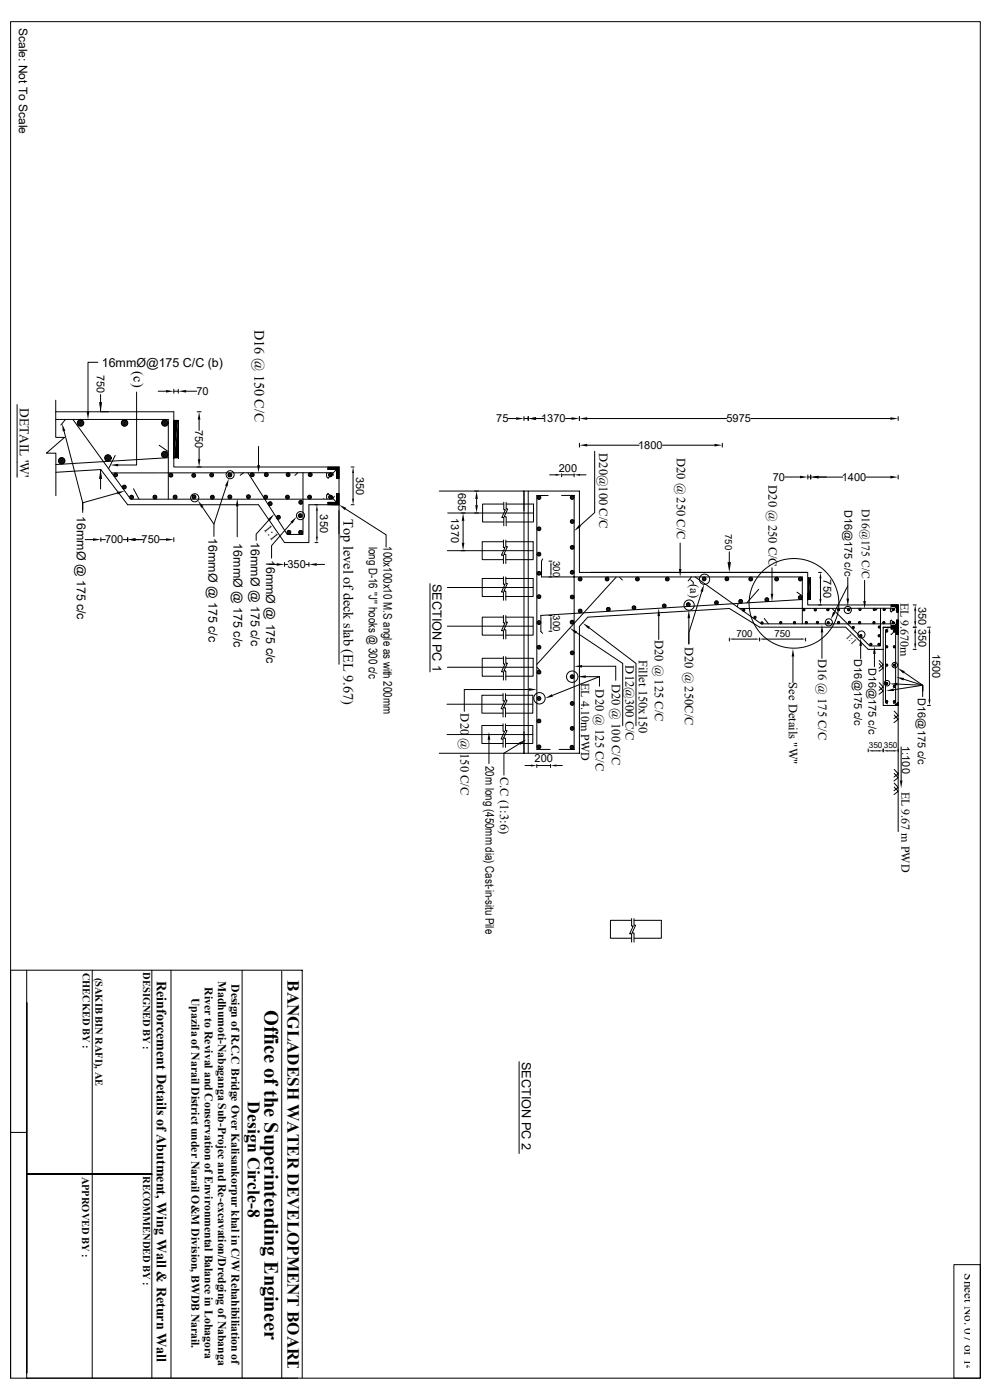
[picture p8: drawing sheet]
<svg xmlns="http://www.w3.org/2000/svg" width="297mm" height="420mm" viewBox="0 0 297 420" stroke-linecap="round" stroke-linejoin="round" font-family="sans-serif">
<defs><g id="words">
<text font-size="6.1" x="79.2" y="303" transform="rotate(90 79.2 303)">Office of the Superintending Engineer</text>
<text font-size="5.3" x="74.3" y="330.4" transform="rotate(90 74.3 330.4)">Design Circle-8</text>
<text font-size="5.1" x="86.2" y="294" transform="rotate(90 86.2 294)">BANGLADESH WATER DEVELOPMENT BOARD</text>
<g font-size="4.3">
<text x="76.3" y="98.9" transform="rotate(90 76.3 98.9)">D16 @ 150 C/C</text>
<text x="40" y="111.4" transform="rotate(90 40 111.4)">(c)</text>
<text x="102.9" y="155.8" transform="rotate(90 102.9 155.8)">Top level ofdeck slab (EL 9.67)</text>
</g>
<text font-size="4.2" x="47" y="294.2" transform="rotate(90 47 294.2)">Reinforcement Details of Abutment, Wing Wall &amp; Return Wall</text>
<text font-size="4" x="6" y="122.4" transform="rotate(90 6 122.4)">DETAIL 'W'</text>
<text font-size="3.9" x="289.1" y="382" transform="rotate(90 289.1 382)">Sheet No. 07 of14</text>
<g font-size="3.8">
<text x="179.6" y="136" transform="rotate(90 179.6 136)">D20@100 C/C</text>
<text x="202.9" y="137.4" transform="rotate(90 202.9 137.4)">D20 @ 250 C/C</text>
<text x="230.3" y="145.5" transform="rotate(90 230.3 145.5)">D20 @ 250 C/C</text>
<text x="129.7" y="175.1" transform="rotate(90 129.7 175.1)">SECTION PC 1</text>
<text x="206.8" y="175.2" transform="rotate(90 206.8 175.2)">(a)</text>
<text x="196.3" y="191.9" transform="rotate(90 196.3 191.9)">D20 @ 125 C/C</text>
<text x="191.4" y="198" transform="rotate(90 191.4 198)">Fillet 150x150</text>
<text x="205.3" y="194.1" transform="rotate(90 205.3 194.1)">D20 @ 250C/C</text>
<text x="245.2" y="197.6" transform="rotate(90 245.2 197.6)">D16 @ 175 C/C</text>
<text x="187.5" y="199.6" transform="rotate(90 187.5 199.6)">D12@300 C/C</text>
<text x="178.5" y="206.8" transform="rotate(90 178.5 206.8)">D20 @ 125 C/C</text>
<text x="183.3" y="205.1" transform="rotate(90 183.3 205.1)">D20 @ 100 C/C</text>
<text x="236.5" y="204.7" transform="rotate(90 236.5 204.7)">See Details &quot;W&quot;</text>
<text x="138" y="214" transform="rotate(90 138 214)">D20</text>
<text x="138" y="221.5" transform="rotate(90 138 221.5)">@ 150 C/C</text>
<text x="149.9" y="233.1" transform="rotate(90 149.9 233.1)">C.C (1:3:6)</text>
<text x="156.4" y="318.5" transform="rotate(90 156.4 318.5)">SECTION PC 2</text>
</g>
<g font-size="3.7">
<text x="30.5" y="110">16mmØ@175 C/C (b)</text>
<text x="23" y="154.8" transform="rotate(90 23 154.8)">16mmØ @ 175 c/c</text>
<text x="62.5" y="161.5" transform="rotate(90 62.5 161.5)">16mmØ @ 175 c/c</text>
<text x="70" y="163" transform="rotate(90 70 163)">16mmØ @ 175 c/c</text>
<text x="75.2" y="162.6" transform="rotate(90 75.2 162.6)">16mmØ @ 175 c/c</text>
<text x="79.8" y="167.9" transform="rotate(90 79.8 167.9)">16mmØ @ 175 c/c</text>
</g>
<g font-size="3.6">
<text x="5.7" y="8.4" transform="rotate(90 5.7 8.4)">Scale: Not To Scale</text>
<text x="78.9" y="158.8" transform="rotate(51 78.9 158.8)">1:1</text>
<text x="110.6" y="164" transform="rotate(90 110.6 164)">long D-16 ''J'' hooks @ 300 c/c</text>
<text x="114.9" y="163.8" transform="rotate(90 114.9 163.8)">100x100x10 M.S angle as with 200mm</text>
<text x="269.8" y="180.8" transform="rotate(90 269.8 180.8)">EL 9.670m</text>
<text x="174.2" y="204.9" transform="rotate(90 174.2 204.9)">EL 4.10m PWD</text>
<text x="145.5" y="229.8" transform="rotate(90 145.5 229.8)">20m long (450mm dia) Cast-in-situ Pile</text>
<text x="270.2" y="237.5" transform="rotate(90 270.2 237.5)">EL 9.67 m PWD</text>
</g>
<g font-size="3.5">
<text x="258.3" y="152.7" transform="rotate(90 258.3 152.7)">D16@175 C/C</text>
<text x="57.4" y="299.4" transform="rotate(90 57.4 299.4)">Upazila of Narail District under Narail O&amp;M Division, BWDB Narail.</text>
<text x="61.4" y="296.2" transform="rotate(90 61.4 296.2)">River to Revival and Conservation of Environmental Balance in Lohagora</text>
<text x="65.4" y="294.2" transform="rotate(90 65.4 294.2)">Madhumoti-Nabaganga Sub-Projec and Re-excavation/Dredging of Nabanga</text>
<text x="69.3" y="295.3" transform="rotate(90 69.3 295.3)">Design of R.C.C Bridge Over Kalisankorpur khal in C/W Rehahibiliation of</text>
</g>
<g font-size="3.3">
<text x="29" y="112.5" transform="rotate(90 29 112.5)">750</text>
<text x="58.8" y="118.5">70</text>
<text x="58.5" y="129.1" transform="rotate(90 58.5 129.1)">750</text>
<text x="148.7" y="126.7">75</text>
<text x="162.2" y="126.7">1370</text>
<text x="217.7" y="126.7">5975</text>
<text x="191.3" y="134.7">1800</text>
<text x="106.7" y="143" transform="rotate(90 106.7 143)">350</text>
<text x="167.4" y="141.5">200</text>
<text x="137.3" y="147.8" transform="rotate(90 137.3 147.8)">685</text>
<text x="231.6" y="144.3">70</text>
<text x="252.3" y="144.3">1400</text>
<text x="95.9" y="154.3" transform="rotate(90 95.9 154.3)">350</text>
<text x="135.2" y="155.5" transform="rotate(90 135.2 155.5)">1370</text>
<text x="253.1" y="152.9" transform="rotate(90 253.1 152.9)">D16@175 c/c</text>
<text x="31.5" y="163">700</text>
<text x="42.4" y="163">750</text>
<text x="86.2" y="170.5">350</text>
<text x="246.8" y="173.8" transform="rotate(90 246.8 173.8)">750</text>
<text x="275.2" y="182.1" transform="rotate(90 275.2 182.1)">350</text>
<text x="275.2" y="188.7" transform="rotate(90 275.2 188.7)">350</text>
<text x="256" y="197.8" transform="rotate(90 256 197.8)">D16@175 c/c</text>
<text x="279.5" y="196.1" transform="rotate(90 279.5 196.1)">1500</text>
<text x="260.2" y="200.3" transform="rotate(90 260.2 200.3)">D16@175 c/c</text>
<text x="275.1" y="209.5" transform="rotate(90 275.1 209.5)">D16@175 c/c</text>
<text x="270.4" y="223.9" transform="rotate(90 270.4 223.9)">1:100</text>
<text x="160.2" y="228.7">200</text>
</g>
<g font-size="3.1">
<text x="24.9" y="291.8" transform="rotate(90 24.9 291.8)">CHECKED BY :</text>
<text x="28.6" y="293.3" transform="rotate(90 28.6 293.3)">(SAKIB BIN RAFI), AE</text>
<text x="42.9" y="291.7" transform="rotate(90 42.9 291.7)">DESIGNED BY :</text>
<text x="24.6" y="353" transform="rotate(90 24.6 353)">APPROVED BY :</text>
<text x="42.9" y="352.8" transform="rotate(90 42.9 352.8)">RECOMMENDED BY :</text>
</g>
<g font-size="2.9">
<text x="217.3" y="160.2" transform="rotate(90 217.3 160.2)">750</text>
<text x="165.7" y="168.3" transform="rotate(90 165.7 168.3)">300</text>
<text x="165.7" y="184.6" transform="rotate(90 165.7 184.6)">300</text>
<text x="220.7" y="191.1">700</text>
<text x="232.1" y="191.1">750</text>
</g>
<text font-size="2.6" x="253.4" y="191.1" transform="rotate(48 253.4 191.1)">1:1</text>
<text font-size="2.5" x="260.4" y="224.3">350350</text>
</g></defs>
<g fill="none" stroke="#000" stroke-width=".3">
<path d="M3.2 6.5h290.6v406.9h-290.6zM29.3 108.7h-2.9v14.8M30.1 118.4v5.1M40.9 117.6v21.9h-5.5M47.4 117.4h2.4M52.1 116.8v1.2M52.1 117.4h1.3M53.4 116.8v1.2M55.8 117.4h3.1M5.1 121.4v21.8M16.7 123.5h35.4v16.6h49.5v59.2M16.7 120.1v11.1h2.6l-5.4 4.8h2.8v12.7"/>
<path d="M16.7 125.8h33.7v24M19.2 129.3l5.6 21.5v3M19.6 125.8l-1.4 1.7M21.8 125.8l17.4 24h60.5l.5-.9M34.5 136.6l-2 4M47.7 133.6l2.7 1.9M50.4 137.3l-33.7 2.1M52.1 126v11.5M53.4 126v11.5M59.1 123.5h1.2M59.7 125.9v3.2M59.7 134.5v3.3"/>
<path d="M77.5 133.9v5.6M152.3 125.6h2.4M157 125v1.2M157 125.6h1.3M158.3 125v1.2M160.7 125.6h2.3M169.5 125.6h1.8M173.7 125v1.2M173.7 133v1.2M176 125.6h41.8M176 133.6h15.6M178.2 135.4v18.4l-4.4 4"/>
<path d="M198.6 133.6h15.5M216.5 133v1.2M225 125.6h41.8M269.2 125v1.2M16.7 141.7l13.5-.8 8.1 10.5h39.2l7.8 11.4h7.3v-11.4h9M30.1 140.9v5.8M33.4 141.9l66.3-.1 .2 .8M35.1 147.9l-10.3 2.9v2.1M40 146.6l1.7 3.2M59.1 140.1h1.2M60.6 152.1l3.5 5.1M67.8 145.8l-3.7 11.4v3.7"/>
<path d="M71.1 151.9v9.1M73 141.8l-1 .8M80.6 156l-3.8 4.3v1.8M87.4 156.8l-6 6.9v3.7M89.3 141.8l-.9 .8M90.8 141.8v18.5h-4.7l-11.8-18.5M95 153.2v7.8M97 149.6h.1M98 148.4l.4-.3 2.5 2.6M98.3 140.1v.7h2.6M98.3 140.2l.6 .6M98.3 140.5l.3 .3"/>
<path d="M98.3 140.7l.1 .1M98.3 148.1a1.27 1.27 0 0 0-.3 1.6M98.3 148.1h.1M98.3 143.4h.1M98.4 150.7l-.1 .1M98.5 140.1l.7 .7M98.6 150.7l-.3 .4M98.7 140.1l.8 .7M98.9 150.7l-.6 .6M99 140.1l.7 .7M99.2 150.7l-.7 .7M99.3 140.1l.7 .7"/>
<path d="M99.5 150.7l-.8 .7M99.6 140.1l.7 .7M99.7 150.7l-.7 .7M99.8 140.1l.8 .7M100 150.7l-.7 .7M100.1 140.1l1.5 1.5M100.3 150.7l-.7 .7M100.4 140.1l1.2 1.2M100.6 150.7l-.8 .7M100.7 140.1l.9 .9M100.9 150.7v-2.6h.7v3.3h-2.4M100.9 140.8l-2.6 2.6a.99 .99 0 0 1-.3-1.5"/>
<path d="M100.9 150.7h-2.6v.7M100.9 140.8v2.6h.7M100.9 141.1l.7 .7M100.9 141.4l.7 .7M100.9 141.7l.7 .7M100.9 141.9l.7 .8M100.9 142.2l.7 .8M100.9 142.5l.7 .7M100.9 142.8l.6 .6M100.9 143.1l.3 .3M100.9 143.3v.1M100.9 148.1v.1"/>
<path d="M101 140.1l.6 .6M101.2 148.1l-.3 .4M101.2 140.1l.4 .4M101.5 148.1l-.6 .7M101.5 140.1l.1 .1M101.6 148.3l-.7 .7M101.6 148.6l-.7 .7M101.6 148.9l-.7 .7M101.6 149.1l-.7 .8M101.6 149.4l-.7 .7M101.6 149.7l-.7 .7M101.6 150l-1.5 1.4"/>
<path d="M101.6 150.2l-1.2 1.2M101.6 150.5l-.9 .9M101.6 150.8l-.6 .6M101.6 151.1l-.4 .3M101.6 151.4h-.1M103.6 152.7l12.1 7.7v3.7M105.2 151.4h.9M105.2 140.1h.9M105.8 141.9v7.7M131.6 147.3h42.1v24.4h68.4M134.2 153.9h25.7M138.8 156.3v6.6"/>
<path d="M142.8 149.7v1.9M151 151.2h-6.4v5.4h6.4M151 150.7v2.2h.5l-1.1 2.4h.6v2.5M151.7 151.2h8.2M151.7 150.7v2h.5l-1.1 2.3h.6v2.8M157 147.3v78.7M158.3 147.3v78.7M159.9 151.2v5.4h-8.2M164.3 148.7h-3.4v76.1h4M164.7 142.5h1.8M168.3 148.6h3.8v76.2h-4.6M168.3 142.2v.8"/>
<path d="M168.3 142.5h3.8M172.1 142.2v.8M173.8 142.5h1.8M235.2 143.1h4.6M242.1 142.5v1.2M242.1 143.1h.9M243 142.5v1.2M245.3 143.1h7.3M259.6 143.1h7.2M269.2 142.5v1.2M25.5 161.9h2.4M30.2 161.9h1.4"/>
<path d="M30.2 161.3v1.2M36.9 161.9h1.4M38.3 161.3v1.2M40.6 161.9h2.4M47.9 161.9h1.9M52.1 161.3v1.2M80.6 169.3h2.3M85.3 168.7v1.2M85.3 169.3h1M91.6 169.3h1M92.6 168.7v1.2M94.4 162.8h.9"/>
<path d="M94.9 169.3h2.4M128.9 175.1v26.5M134.1 165.2h25.7M134.1 176.3h25.7M150.9 162.5h-6.4v5.4h6.4M150.9 162v2.2h.5l-1.1 2.4h.6v2.5M150.9 173.5h-6.4v5.4h6.4M150.9 173v2.3h.5l-1.1 2.3h.6v2.5M151.6 162.5h8.2v5.4h-8.2M151.6 162v2h.5l-1.1 2.3h.6v2.8M151.6 173.5l8.2 .1M151.6 173.1v1.9h.5l-1.1 2.4h.6v2.7"/>
<path d="M159.8 173.5v5.4h-8.2M162.6 167.7l-.3 .6v4.8h78.2v14.1M164.5 168.3h.9M165.1 169.5v2.4M177 171.7h65.1v9.8h27.1v6.7M184.7 173.1l-23.8 26.2M185.7 173.2l.8 .8M203.8 162.9v7.8M207.1 174l.7 .7v.5M207.2 173.1l-1 1.2M208.3 173.1l19.9 14.1h39.9l.1-.4M210.3 177.5l-3.9 12.4v3.3v-7.8"/>
<path d="M218.6 165.5v3.1M227.4 176.8l-3.6 4.1M231.4 170.3v7.8M238.8 177.7l1.7 1.1M240.5 179.9l-78.4 4.7v4.9l.5 .5M242.1 177.9v2.1M242.2 173.2v6.8M243 173.2v6.8M245.3 171.7h.9M245.9 173.5v6.2M254.1 175.7l-4.1 8M254.1 173.2v6.4"/>
<path d="M259.1 174.1v6.2M134.1 187.9h25.7M150.9 185.1h-6.4v5.4h6.4M150.9 184.6v2.3h.5l-1.1 2.3h.6v2.5M150.9 197.5h-6.4v5.4h6.4M150.9 197v2.2h.5l-1.1 2.3h.6v2.5M151.6 185.1h8.2v5.4h-8.2M151.6 184.7v1.9h.5l-1.1 2.4h.6v2.7M151.6 197.5h8.2v5.4h-8.2M151.6 197v2h.5l-1.1 2.3h.6v2.7M164.5 184.6h.9M164.5 189.4h.9"/>
<path d="M165.1 185.8v2.4M172.7 189.7l13.9 9.3v18.7M174.4 199.9h10.1v4.2M176.6 188.4l14 10.6v18.7M197.4 184.8v7M218.6 191.4v.9M219.8 191.7h6.7M221.2 181.2l-.2 .9M221.6 182.5h46.4l.2 .5M227.6 191.4v.9M228.8 191.7h11.4M229 185.5l1.3 1.7"/>
<path d="M237.6 197v7.7M241.4 191.4v.9M245.3 181.5h.9M246.3 189.7v7.8M248.7 182.5l-.1 .2M257.9 193.8v3.8M262.1 196.2v3.8M262.9 182.5l-.3 .5M263.5 198.1l1.2 1.4-1.3 .9M263.5 199.1l1.2 1.3-1.3 1M263.9 182.5v11.3h-3.2l-11.4-11.3M264.7 194.8v16.8l4.5-.1"/>
<path d="M264.7 194.8h-4.5l-6.8-6.6h-25.8l-9-5.7-42.4 2.6-2.5 2.8v38.1h-42.1M264.7 188.3h4.5M266.1 188.7l-.7 .3v21.8l.6 .4M266.9 187.2h.1M266.9 182.4h.1M267.1 187.2l-.2-.2a.61 .61 0 0 1 .2-.9l1.6 1.6M267.1 187.7v.5h2.1v-2.1h-.5v1.6M267.1 181.9v-.4h2.1v2.1h-.5v-1.7M267.1 187.7h1.6M267.1 188.7v-.4l.4 .4M267.1 181.9h1.6M267.1 181.5l.4 .4"/>
<path d="M267.1 181.7l.2 .2M267.1 181.9h.1M267.1 188.7h1.6M267.1 188.5l.2 .2M267.1 188.7h.1M267.1 186h.1M267.1 187.7h.1M267.1 183.6h.1M267.1 190.4h.1M267.2 181.5l.5 .4M267.2 188.3l.5 .4M267.3 187.7l-.2 .2"/>
<path d="M267.4 181.5l.4 .4M267.4 188.3l.4 .4M267.5 187.7l-.4 .4M267.5 181.5l.5 .4M267.5 188.3l.5 .4M267.7 187.7l-.5 .5M267.7 181.5l.5 .4M267.7 188.3l.5 .4M267.8 188.8l.6 .2v21.7M267.8 187.7l-.4 .5M267.9 181.5l.5 .4M267.9 188.3l.5 .4"/>
<path d="M268 187.7l-.5 .5M268.1 181.5l.4 .4M268.1 188.3l.4 .4M268.2 187.7l-.5 .5M268.2 181.5l1 .9M268.2 188.3l.5 .4M268.4 187.7l-.5 .5M268.4 181.5l.8 .7M268.4 188.3l.8 .7M268.5 187.7l-.4 .5M268.6 181.5l.6 .6M268.6 188.3l.6 .5"/>
<path d="M268.7 181.9l-1.6 1.7a.76 .76 0 0 1 0-1.2M268.7 188.7l-1.7 1.6M268.7 188.7v1.6M268.7 182.1l.5 .5M268.7 182.3l.5 .5M268.7 182.5l.5 .4M268.7 182.6l.5 .5M268.7 182.8l.5 .5M268.7 183l.5 .5M268.7 183.2l.4 .4M268.7 183.3l.2 .3M268.7 183.5l.1 .1"/>
<path d="M268.7 190.3h.5M268.7 188.7l.5 .5M268.7 188.9l.5 .4M268.7 189.1l.5 .4M268.7 189.2l.5 .5M268.7 189.4l.5 .5M268.7 189.6l.5 .4M268.7 189.8l.5 .4M268.7 189.9l.4 .4M268.7 190.1l.2 .2M268.7 190.3h.1M268.8 186.1h-.1"/>
<path d="M268.8 181.5l.4 .4M268.8 188.3l.4 .3M268.9 186.1l-.2 .2M269 181.5l.2 .2M269 188.3l.2 .2M269.1 186.1l-.4 .4M269.1 181.5h.1M269.1 188.3h.1M269.2 187.2l-1 1M269.2 188.2h-4.5v6.6M269.2 188.3v61.2M269.2 186.2l-.5 .4"/>
<path d="M269.2 186.4l-.5 .4M269.2 186.5l-.5 .5M269.2 186.7l-.5 .5M269.2 186.9l-.5 .4M269.2 187l-.5 .5M269.2 187.4l-.8 .8M269.2 187.6l-.6 .6M269.2 187.7l-.4 .5M269.2 187.9l-.2 .3M269.2 188.1l-.1 .1M273.7 188.2h.9M273.7 194.8h.9"/>
<path d="M273.7 181.5h.9M274.3 183.3v3.1M274.3 189.9v3.1M278 188.2h.8M278.6 189.9v19.9M134 211.3h25.7M134.1 200.2h25.7M150.8 208.6h-6.4v5.4h6.4M150.8 208v2.3h.5l-1.1 2.3h.6v2.5M150.8 217.7h-6.4v5.4h6.4M150.8 217.1v2.3h.5l-1.1 2.3h.6v2.5M151.5 208.6h8.2v5.4h-8.2"/>
<path d="M151.5 208.1v2h.5l-1.1 2.3h.6v2.7M151.5 217.7h8.2v5.4h-8.2M151.5 217.2v2h.5l-1.1 2.3h.6v2.7M158.5 206.9h-19.4v6.5M160.9 200.2l.8 .8M179.7 203h-4.1M179.7 203l-14.1 5.6M179.7 203v2.9M263.5 204.8l1.2 1.3-1.3 1M263.5 206l1.2 1.3-1.3 1M267.9 206.9l8.6-1.3v1.7M268 213.3l1.2 1.3-1.3 1"/>
<path d="M268 214.5l1.2 1.3-1.3 1M268.3 210.9l.7 .6M268.4 210.8h.1M268.4 211.5h-.1M268.4 210.7l-.6 .4M268.6 211.5l-.3 .1v-.1h.7M268.6 211.5l-.1 .1M268.8 211.5l-.3 .1M268.8 211.5l-.1 .1M268.9 211.5l-.2 .1M269 210.8h.2M269 210.8v.7"/>
<path d="M269 205.2l7.5 .4v1.7M269 210.8h.1M269.1 210.8l-.1 .1M269.2 211.3l-.4 .3M269.2 210.8l-.2 .2 .2-.1M269.2 211.1l-.2 .1M269.2 211l-.2 .2M269.2 211.1l-.2 .2M269.2 211.2l-.2 .2M269.2 211.3l-.3 .3M269.2 211.4l-.3 .2M270.8 203.8l5.7 1.8v1.7"/>
<path d="M271 201.7l5.5 3.9v3.4M278 211.6h.8M134 220.4h25.7M146.5 221.9v7.2M155.7 223.1l-4.7 2.9v6.5M157.3 229.7h1.8M160.9 229.4v.9M160.9 229.7h4.1M165 229.4v.9M166.8 229.7h1.8M260.2 224.7v.9M261.5 225.3h1.9"/>
<path d="M264.7 224.7v.9M266 225.3h1.8M268 234.9l1.2 1.3-1.3 1M268 236.1l1.2 1.3-1.3 1M268 230.8l1.2 1.3-1.3 1M268 232l1.2 1.3-1.3 1M270.1 224.1v10M189.3 276.1h-6.4v5.4h6.4M189.3 275.6v2.2h.5l-1.1 2.3h.6v2.5M190 276.1h8.2v5.4h-8.2M190 275.6v2h.5l-1.1 2.3h.6v2.7M8 291.1v120.8"/>
<path d="M27.6 291.1v122.3M45.5 291.1v122.3M51.2 291.1v122.3M72.6 291.1v122.3M84.4 291.4v122M8 300.8v112.6h81.2M155.6 318.5v27.6M3.2 339.7h4.8M8 352.3h37.5zM285.9 379.4h7.9v34h-7.9zM3.2 413.4v-122.3h87.4v122.3"/>
<circle cx="18.5" cy="138.2" r=".98"/>
<circle cx="24.2" cy="126.9" r=".98"/>
<circle cx="32.3" cy="137.4" r=".97"/>
<circle cx="37.3" cy="126.9" r=".97"/>
<circle cx="49.4" cy="136.4" r=".97"/>
<circle cx="49.4" cy="126.9" r=".97"/>
<circle cx="34.6" cy="142.5" r=".58"/>
<circle cx="37.2" cy="146.1" r=".58"/>
<circle cx="39.4" cy="149.2" r=".58"/>
<circle cx="46.4" cy="149.1" r=".58"/>
<circle cx="51.2" cy="142.6" r=".58"/>
<circle cx="52.5" cy="149.1" r=".58"/>
<circle cx="58.1" cy="142.6" r=".58"/>
<circle cx="58.1" cy="149.1" r=".58"/>
<circle cx="58.4" cy="149.3" r="1.22"/>
<circle cx="63.4" cy="142.5" r=".58"/>
<circle cx="63.6" cy="149.2" r=".58"/>
<circle cx="68.9" cy="149.1" r=".58"/>
<circle cx="68.9" cy="142.5" r=".58"/>
<circle cx="69" cy="142.4" r="1.21"/>
<circle cx="74.5" cy="149" r=".58"/>
<circle cx="75.6" cy="142.4" r=".58"/>
<circle cx="79.6" cy="149.1" r=".58"/>
<circle cx="79.8" cy="142.4" r=".58"/>
<circle cx="81" cy="151.1" r=".58"/>
<circle cx="83.4" cy="155.2" r=".58"/>
<circle cx="86.1" cy="149.1" r=".58"/>
<circle cx="86.3" cy="142.4" r=".58"/>
<circle cx="86.6" cy="159.7" r=".58"/>
<circle cx="90" cy="154.7" r=".58"/>
<circle cx="90.1" cy="154.7" r="1.22"/>
<circle cx="90.1" cy="159.7" r=".58"/>
<circle cx="90.1" cy="150.7" r=".58"/>
<circle cx="92.8" cy="149.1" r=".58"/>
<circle cx="93" cy="142.4" r=".58"/>
<circle cx="99" cy="142.4" r=".58"/>
<circle cx="99.1" cy="149.1" r=".58"/>
<circle cx="161.5" cy="158.6" r=".57"/>
<circle cx="161.5" cy="149.3" r=".57"/>
<circle cx="171.5" cy="149.2" r=".57"/>
<circle cx="171.5" cy="156.5" r=".57"/>
<circle cx="161.5" cy="166.2" r=".57"/>
<circle cx="161.5" cy="172" r=".57"/>
<circle cx="161.5" cy="179" r=".56"/>
<circle cx="171.5" cy="171.7" r=".57"/>
<circle cx="171.5" cy="164.2" r=".57"/>
<circle cx="171.5" cy="179.1" r=".56"/>
<circle cx="173.9" cy="173.7" r=".57"/>
<circle cx="181.9" cy="173.7" r=".57"/>
<circle cx="191" cy="173.7" r=".57"/>
<circle cx="200" cy="173.7" r=".57"/>
<circle cx="211" cy="173.7" r=".57"/>
<circle cx="211.2" cy="173.8" r="1.54"/>
<circle cx="217.8" cy="173.7" r=".57"/>
<circle cx="225" cy="173.7" r=".57"/>
<circle cx="229.8" cy="179.9" r=".57"/>
<circle cx="232.7" cy="173.7" r=".57"/>
<circle cx="239.8" cy="179.3" r=".57"/>
<circle cx="239.9" cy="173.7" r=".57"/>
<circle cx="161.5" cy="194.2" r=".57"/>
<circle cx="161.5" cy="186.8" r=".57"/>
<circle cx="171.5" cy="186.6" r=".57"/>
<circle cx="171.5" cy="195.9" r=".57"/>
<circle cx="173.9" cy="183.3" r=".57"/>
<circle cx="182.3" cy="182.8" r=".57"/>
<circle cx="190" cy="182.3" r=".56"/>
<circle cx="199.1" cy="181.8" r=".57"/>
<circle cx="206.3" cy="181.4" r=".57"/>
<circle cx="206.5" cy="181.5" r="1.54"/>
<circle cx="214.7" cy="180.8" r=".57"/>
<circle cx="222" cy="180.4" r=".57"/>
<circle cx="222.9" cy="183" r=".34"/>
<circle cx="226.3" cy="185.2" r=".34"/>
<circle cx="228.4" cy="186.9" r=".34"/>
<circle cx="234" cy="186.8" r=".35"/>
<circle cx="237.9" cy="181" r="13.5"/>
<circle cx="238.1" cy="186.8" r=".34"/>
<circle cx="240.9" cy="182.9" r=".34"/>
<circle cx="241.7" cy="186.8" r=".34"/>
<circle cx="244.3" cy="183" r=".34"/>
<circle cx="245" cy="186.8" r=".34"/>
<circle cx="248.1" cy="182.9" r=".35"/>
<circle cx="248.2" cy="186.8" r=".34"/>
<circle cx="248.4" cy="186.7" r="1.07"/>
<circle cx="251.3" cy="182.9" r=".35"/>
<circle cx="251.3" cy="186.8" r=".34"/>
<circle cx="254.1" cy="183" r="1.07"/>
<circle cx="254.4" cy="182.9" r=".34"/>
<circle cx="254.6" cy="186.7" r=".35"/>
<circle cx="255.7" cy="188.3" r=".34"/>
<circle cx="257.6" cy="186.8" r=".34"/>
<circle cx="257.7" cy="182.8" r=".35"/>
<circle cx="258" cy="190.7" r=".34"/>
<circle cx="258.2" cy="190.3" r="1.08"/>
<circle cx="261" cy="193.3" r=".34"/>
<circle cx="261.9" cy="186.8" r=".34"/>
<circle cx="262" cy="182.8" r=".35"/>
<circle cx="263.4" cy="193.3" r=".34"/>
<circle cx="263.5" cy="190.7" r=".34"/>
<circle cx="263.5" cy="188.1" r=".34"/>
<circle cx="264.9" cy="186.8" r=".34"/>
<circle cx="265" cy="182.8" r=".35"/>
<circle cx="265.7" cy="194" r=".35"/>
<circle cx="265.7" cy="189.3" r=".34"/>
<circle cx="265.7" cy="199.5" r=".34"/>
<circle cx="267.7" cy="182.9" r=".34"/>
<circle cx="267.7" cy="186.8" r=".34"/>
<circle cx="268.1" cy="189.3" r=".34"/>
<circle cx="268.1" cy="199.5" r=".34"/>
<circle cx="268.1" cy="194" r=".35"/>
<circle cx="268.2" cy="199.5" r=".83"/>
<circle cx="161.5" cy="209.5" r=".57"/>
<circle cx="161.5" cy="201.6" r=".56"/>
<circle cx="161.5" cy="216.3" r=".56"/>
<circle cx="161.7" cy="209.5" r="1.71"/>
<circle cx="171.5" cy="218.5" r=".57"/>
<circle cx="171.5" cy="211" r=".57"/>
<circle cx="171.5" cy="203" r=".57"/>
<circle cx="171.5" cy="203" r="1.71"/>
<circle cx="265.7" cy="205" r=".34"/>
<circle cx="265.7" cy="210.5" r=".34"/>
<circle cx="265.8" cy="205" r=".83"/>
<circle cx="268.1" cy="210.5" r=".34"/>
<circle cx="268.1" cy="205.9" r=".34"/>
<circle cx="161.5" cy="224.1" r=".57"/>
<circle cx="171.4" cy="224.2" r=".56"/>
</g>
<g fill="#000">
<path d="M49.8 117l2.3 .4-2.3 .4zM53.4 117.4l2.4-.4v.8zM17.6 138v.5zM17.7 137.8l-.1 .7zM17.7 137.8v.9zM17.8 137.6l-.1 1.1zM17.8 137.6v1.3zM17.8 137.5v1.4zM17.8 137.6v1.3l-.1-.2zM17.8 137.5l.2-.1-.2 1.5zM18 137.4v1.7l-.2-.2zM17.8 137.6l.2-.2-.2 1.5z"/>
<path d="M18 137.4v1.7zM18 137.4l.2-.1-.2 1.8zM18.2 137.3v1.9l-.2-.1zM18.2 137.3v1.9zM18.3 137.3l-.1 1.9zM18.3 137.3h.2l-.2 1.9zM18.5 137.3v1.9h-.2zM18.2 137.3h.3l-.3 1.9zM18.5 137.3v1.9h-.3zM18.5 137.3h.3l-.3 1.9zM18.8 137.3v1.9h-.3zM18.8 137.3v1.9z"/>
<path d="M18.6 127.1l1 2.1-.8 .2zM18.8 137.3l.2 .1-.2 1.8zM19 137.4v1.7l-.2 .1zM19 137.4v1.7zM19 137.4l.2 .1-.2 1.6zM19.2 137.5v1.4l-.2 .2zM19 137.4l.2 .2-.2 1.5zM19.2 137.6v1.3l-.2 .2zM19.2 137.5v1.4zM19.2 137.6v1.3zM19.3 137.8l-.1 1.1zM19.3 137.8v.9z"/>
<path d="M19.2 137.6l.1 .2-.1 1.1zM19.4 138l-.1 .7zM19.4 138v.5zM19.5 138l-.1 .5zM19.5 138v.5zM23.2 126.6v.5zM23.2 126.6v.6zM23.2 126.7v.4zM23.3 126.4l-.1 .8zM23.3 126.4v1zM23.3 126.4l-.1 .7zM23.5 126.2l-.2 1.2z"/>
<path d="M23.5 126.2v1.4zM23.5 126.2v1.4l-.2-.2zM23.5 126.2l.2-.1-.2 1.5zM23.7 126.1v1.6l-.2-.1zM23.7 126.1v1.6zM23.7 126v1.7zM23.7 126h.2l-.2 1.7zM23.9 126v1.8l-.2-.1zM23.7 126.1l.2-.1-.2 1.7zM23.9 126v1.8zM23.9 126l.3-.1-.3 1.9zM24.2 125.9v1.9h-.3z"/>
<path d="M24.2 125.9v2l-.3-.1zM24.2 125.9l.2 .1-.2 1.8zM24.4 126v1.8h-.2zM24.2 125.9l.2 .1-.2 1.9zM24.4 126v1.8l-.2 .1zM24.4 126v1.8zM24.4 126h.2l-.2 1.8zM24.6 126v1.7l-.2 .1zM24.4 126l.2 .1-.2 1.7zM24.6 126.1v1.6l-.2 .1zM24.6 126v1.7zM24.7 126.1l-.1 1.6z"/>
<path d="M24.7 126.1l.1 .1-.1 1.5zM24.8 126.2v1.4l-.1 .1zM24.6 126.1l.2 .1-.2 1.5zM24.8 126.2v1.4l-.2 .1zM24.8 126.2v1.4zM25 126.4l-.2 1.2zM25 126.4v1zM24.8 126.2l.2 .2-.2 1.2zM25.1 126.6l-.1 .8zM25.1 126.6v.5zM25.1 126.7v.4zM26 123.5h.8l-.4 2.3z"/>
<path d="M29.7 120.6h.9l-.5 2.9zM31.4 137.2v.4zM31.4 137.1v.6zM31.4 137.1v.5zM31.5 136.9l-.1 .8zM31.5 136.9v1zM31.5 136.9l-.1 .7zM31.6 136.7l-.1 1.2zM31.6 136.7v1.4zM31.7 136.7v1.4zM31.7 136.7l.2-.1-.2 1.5zM31.9 136.6v1.6l-.2-.1z"/>
<path d="M31.6 136.7l.3-.2-.3 1.6zM31.9 136.5v1.7l-.3-.1zM31.9 136.6v1.6zM31.9 136.5v1.7zM31.9 136.5h.2l-.2 1.7zM32.1 136.5v1.8l-.2-.1zM32.1 136.5v1.8zM32.1 136.5l.2-.1-.2 1.9zM32.3 136.4v1.9h-.2zM32.3 136.4v2l-.2-.1zM32.3 136.4l.3 .1-.3 1.8zM32.6 136.5v1.8h-.3z"/>
<path d="M32.3 136.4l.3 .1-.3 1.9zM32.6 136.5v1.8l-.3 .1zM32.6 136.5v1.8zM32.6 136.5h.2l-.2 1.8zM32.8 136.5v1.7l-.2 .1zM32.8 136.5v1.7zM32.9 136.6l-.1 1.6zM32.9 136.6l.1 .1-.1 1.5zM33 136.7v1.4l-.1 .1zM32.8 136.5l.2 .2-.2 1.5zM33 136.7v1.4l-.2 .1zM33 136.7v1.4z"/>
<path d="M33 136.7v1.3zM33.2 136.9l-.2 1.1zM33.2 136.9l-.2 1.2zM33.2 136.9v1zM33.3 137.1v.5zM33.3 137.2v.4zM33.3 137.1l-.1 .8zM33.1 139.5l2.3-.4v.8zM36.4 126.6v.5zM36.4 126.6v.6zM36.4 126.7v.4zM36.5 126.4l-.1 .8z"/>
<path d="M36.5 126.4v1zM36.5 126.4l-.1 .7zM36.6 126.2l-.1 1.2zM36.6 126.2v1.4zM36.7 126.2v1.4zM36.7 126.2l.1-.1-.1 1.5zM36.8 126.1v1.6l-.1-.1zM36.6 126.2l.2-.1-.2 1.5zM36.8 126.1v1.6l-.2-.1zM36.8 126.1v1.6zM36.9 126l-.1 1.7zM36.9 126h.2l-.2 1.7z"/>
<path d="M37.1 126v1.8l-.2-.1zM36.8 126.1l.3-.1-.3 1.7zM37.1 126v1.8l-.3-.1zM37.1 126v1.8zM37.1 126l.2-.1-.2 1.9zM37.3 125.9v1.9h-.2zM37.3 125.9v2l-.2-.1zM37.3 125.9l.3 .1-.3 1.8zM37.6 126v1.8h-.3zM37.3 125.9l.3 .1-.3 1.9zM37.6 126v1.8l-.3 .1zM37.6 126v1.8z"/>
<path d="M37.6 126h.2l-.2 1.8zM37.8 126v1.7l-.2 .1zM37.6 126l.2 .1-.2 1.7zM37.8 126.1v1.6l-.2 .1zM37.8 126v1.7zM37.8 126.1v1.6zM38 126.2l-.2 1.5zM37.8 126.1l.2 .1-.2 1.5zM38 126.2v1.4l-.2 .1zM38 126.2v1.4zM38.2 126.4l-.2 1.2zM38.2 126.4v1z"/>
<path d="M38.2 126.6v.8zM38.2 126.6v.5zM38.3 126.7l-.1 .4zM38.3 126.6l-.1 .8zM38.3 126.7v.4zM38.3 126.6v.5zM48.4 136.1v.5zM48.5 136.1v.5zM48.5 126.7v.4zM48.5 126.6v.5zM48.5 126.6v.6zM48.5 135.9v.7z"/>
<path d="M48.5 135.9v.9zM48.6 135.9v1zM48.6 126.4v1zM48.6 126.4l-.1 .8zM48.6 126.4l-.1 .7zM48.7 135.7l-.1 1.2zM48.7 135.7v1.3zM48.7 135.7l-.2 1.1zM48.7 135.7v1.4zM48.7 126.2l-.1 1.2zM48.7 126.2v1.4zM48.7 135.7l.2-.2-.2 1.6z"/>
<path d="M48.9 135.5v1.7l-.2-.1zM48.7 135.7l.2-.2-.2 1.5zM48.9 135.5v1.7l-.2-.2zM48.7 126.2l.2-.1-.2 1.5zM48.9 126.1v1.6l-.2-.1zM48.9 135.5v1.7zM48.9 126.1v1.6zM49 126l-.1 1.7zM48.9 135.5l.2-.1-.2 1.8zM49.1 135.4v1.9l-.2-.1zM49.1 135.4v1.9zM49 126h.2l-.2 1.7z"/>
<path d="M49.2 126v1.8l-.2-.1zM48.9 126.1l.3-.1-.3 1.7zM49.2 126v1.8l-.3-.1zM49.2 126v1.8zM49.1 135.4h.3l-.3 1.9zM49.4 135.4v1.9h-.3zM49.2 126l.2-.1-.2 1.9zM49.4 125.9v1.9h-.2zM49.4 125.9v2l-.2-.1zM49.4 135.4h.2l-.2 1.9zM49.6 135.4v1.9h-.2zM49.4 125.9l.3 .1-.3 1.8z"/>
<path d="M49.7 126v1.8h-.3zM49.4 125.9l.3 .1-.3 1.9zM49.7 126v1.8l-.3 .1zM49.6 135.4v1.9zM49.7 135.4l-.1 1.9zM49.7 126v1.8zM49.7 135.4l.1 .1-.1 1.8zM49.8 135.5v1.7l-.1 .1zM49.6 135.4l.3 .1-.3 1.8zM49.9 135.5v1.7l-.3 .1zM49.7 126h.2l-.2 1.8zM49.9 126v1.7l-.2 .1z"/>
<path d="M49.7 126l.2 .1-.2 1.7zM49.9 126.1v1.6l-.2 .1zM49.8 135.5v1.7zM49.9 135.5l-.1 1.7zM49.9 126v1.7zM49.9 126.1v1.6zM49.9 135.5l.2 .2-.2 1.5zM50.1 135.7v1.3l-.2 .2zM50.1 135.7v1.3zM49.9 126.1l.2 .1-.2 1.5zM50.1 126.2v1.4l-.2 .1zM50.1 126.2v1.4z"/>
<path d="M50.2 135.9l-.1 1.1zM50.2 135.9v.9zM50.2 126.4l-.1 1.2zM50.2 126.4v1zM50.3 126.4l-.1 1zM50.3 136.1v.5zM50.3 136.2v.4zM50.3 136.1l-.1 .7zM50.4 126.6v.5zM50.4 126.7v.4zM50.3 126.4v1zM50.4 126.6l-.1 .8z"/>
<path d="M50.4 126.6l-.2 .8zM52.1 126h1.3l-1.3 11.5zM53.4 126v11.5h-1.3zM59.7 123.5l.3 2.4h-.7zM59.3 137.8h.7l-.3 2.3zM77.1 139.5h.8l-.4 2.3zM154.7 125.2l2.3 .4-2.3 .4zM158.3 125.6l2.4-.4v.8zM171.3 125.2l2.4 .4-2.4 .4zM173.7 125.6l2.3-.4v.8zM173.7 133.6l2.3-.4v.7zM214.1 133.2l2.4 .4-2.4 .3z"/>
<path d="M266.8 125.2l2.4 .4-2.4 .4zM30.1 140.9l.5 2.8h-.9zM34.1 142.3v.3zM34.1 142.2v.5zM34.1 142.2v.4zM34.2 142.1l-.1 .6zM34.2 142.1v.7zM34.2 142l-.1 .7zM34.2 142v.9zM34.3 142v.9zM34.3 142l.1-.1-.1 1zM34.4 141.9v1.1z"/>
<path d="M34.2 142l.2-.1-.2 1zM34.4 141.9v1.1l-.2-.1zM34.5 141.9v1.1zM34.6 141.9l-.1 1.1zM34.4 141.9h.2l-.2 1.1zM34.6 141.9v1.1h-.2zM34.6 141.9h.2l-.2 1.1zM34.8 141.9v1.1h-.2zM34.8 141.9v1.1zM34.9 141.9l-.1 1.1zM34.6 141.9h.3l-.3 1.1zM34.9 141.9v1.1h-.3z"/>
<path d="M35 147.6l2.4-.3-2.2 1zM34.9 141.9v1.1zM35 142l-.1 1zM34.9 141.9l.2 .1-.2 1zM35.1 142l-.2 1zM35 142v.9zM35.1 142l-.1 .9zM35.1 142v.9zM35.2 142.2l-.1 .7zM35.2 142.2v.5zM35.2 142.3v.4zM35.2 142.3v.3z"/>
<path d="M36.7 145.9v.4zM36.7 145.9v.5zM36.8 145.7l-.1 .7zM36.8 145.7v.8zM36.8 145.7l-.1 .6zM36.9 145.7v.9zM36.9 145.7l.1-.1-.1 1zM37 145.6v1zM36.8 145.7l.2-.1-.2 .9zM37 145.6v1.1l-.2-.2zM37.1 145.6v1.1zM37.3 145.5l-.2 1.2z"/>
<path d="M37 145.6l.3-.1-.3 1.2zM37.3 145.5v1.2h-.3zM37.3 145.5l.1 .1-.1 1.1zM37.4 145.6v1.1h-.1zM37.4 145.6v1.1zM37.5 145.6l-.1 1.1zM37.3 145.5l.2 .1-.2 1.1zM37.5 145.6v1.1h-.2zM37.5 145.6v1zM37.6 145.7l-.1 .9zM37.5 145.6l.2 .1-.2 1zM37.7 145.7v.8l-.2 .2z"/>
<path d="M37.6 145.7v.9zM37.7 145.7l-.1 .9zM37.7 145.7v.8zM37.8 145.9l-.1 .6zM37.8 145.9v.5zM37.8 145.9v.4zM38.9 149v.3zM38.9 148.9v.5zM38.9 148.9v.4zM39 148.8l-.1 .6zM39 148.8v.7zM39 148.7l-.1 .7z"/>
<path d="M39 148.7v.9zM39.1 148.7l-.1 .8zM39.1 148.7v.9zM39.1 148.7l.1-.1-.1 1zM39.2 148.6v1.1zM39 148.7l.2-.1-.2 1zM39.2 148.6v1.1l-.2-.1zM39.3 148.6v1.1zM39.4 148.6l-.1 1.1zM39.2 148.6h.2l-.2 1.1zM39.4 148.6v1.1h-.2zM39.4 148.6h.2l-.2 1.1z"/>
<path d="M39.6 148.6v1.1h-.2zM39.6 148.6v1.1zM39.7 148.6l-.1 1.1zM39.4 148.6h.3l-.3 1.1zM39.7 148.6v1.1h-.3zM39.7 148.6v1.1zM39.8 148.7l-.1 1zM39.7 148.6l.1 .1-.1 1zM39.8 148.7v.9zM39.9 148.8l-.1 .8zM39.9 148.8v.7zM40 148.9l-.1 .6z"/>
<path d="M40 148.9l-.2 .7zM40 148.9v.5zM40 148.9v.4zM45.9 148.9v.4zM45.9 148.9v.5zM46 148.7l-.1 .7zM46 148.7v.8zM46.1 148.7v.9zM46.2 148.6v1zM46 148.7l.2-.1-.2 .9zM46.2 148.6v1.1l-.2-.2zM46.3 148.6v1.1z"/>
<path d="M46.4 148.5l-.1 1.2zM46.2 148.6l.2-.1-.2 1.2zM46.4 148.5v1.2h-.2zM46.4 148.5l.2 .1-.2 1.1zM46.6 148.6v1.1h-.2zM46.6 148.6v1.1zM46.7 148.6l-.1 1.1zM46.4 148.5l.3 .1-.3 1.1zM46.7 148.6v1.1h-.3zM46.7 148.6v1zM46.8 148.7l-.1 .9zM46.8 148.7v.9z"/>
<path d="M46.7 148.6l.1 .1-.1 1zM46.8 148.7v.8l-.1 .2zM46.8 148.7v.8zM46.9 148.9l-.1 .6zM46.9 148.9v.5zM47 148.9l-.1 .5zM47 148.9l-.2 .6zM47 148.9v.4zM47 148.9v.5zM50.7 142.4v.3zM50.7 142.3v.5zM50.7 142.3v.4z"/>
<path d="M50.8 142.2l-.1 .6zM50.8 142.2v.7zM50.8 142.2v.8zM50.9 142.1v.9zM50.9 142.1l.1-.1-.1 1zM51 142v1.1zM50.8 142.2l.2-.2-.2 1zM51 142v1.1l-.2-.1zM51.1 142v1.1zM51.2 142l-.1 1.1zM51 142h.2l-.2 1.1zM51.2 142v1.1h-.2z"/>
<path d="M51.2 142h.2l-.2 1.1zM51.4 142v1.1h-.2zM51.4 142v1.1zM51.5 142l-.1 1.1zM51.5 142v1.1zM51.6 142.1l-.1 1zM51.4 142l.2 .2-.2 .9zM51.6 142.2v.8l-.2 .1zM51.6 142.1v.9zM51.6 142.2v.8zM51.6 142.2v.7zM51.7 142.3l-.1 .6z"/>
<path d="M51.7 142.3v.5zM51.8 142.4l-.1 .4zM51.8 142.3l-.2 .7zM51.8 142.4v.3zM51.8 142.3v.5zM51.9 148.9v.3zM51.9 148.9v.4zM52 148.8l-.1 .4zM52 148.8v.6zM52 148.7v.7zM52 148.7v.8zM52.1 148.7l-.2 .6z"/>
<path d="M52.1 148.7v.8zM52.1 148.7v.9zM52.1 148.7l.2-.1-.2 1zM52.3 148.6v1zM52.1 148.7l.2-.1-.2 .9zM52.3 148.6v1l-.2-.1zM52.3 148.5v1.2zM52.5 148.5l-.2 1.2zM52.3 148.6l.2-.1-.2 1.1zM52.5 148.5v1.2l-.2-.1zM52.5 148.5h.2l-.2 1.2zM52.7 148.5v1.1l-.2 .1z"/>
<path d="M52.5 148.5l.2 .1-.2 1.1zM52.7 148.6v1l-.2 .1zM52.7 148.5v1.1zM52.7 148.6v1zM52.9 148.7l-.2 .9zM52.7 148.6l.2 .1-.2 .9zM52.9 148.7v.8l-.2 .1zM52.9 148.7v.8zM53 148.9l-.1 .6zM53 148.9v.5zM53 148.9v.4zM57.5 142.4v.3z"/>
<path d="M57.5 142.4v.4zM57.6 142.3l-.1 .4zM57.6 142.3v.6zM57.6 148.9v.3zM57.6 148.8v.5zM57.6 142.2v.7zM57.6 142.2v.8zM57.6 148.8v.4zM57.6 148.8v.6zM57.7 142.2l-.2 .6zM57.7 142.2v.8zM57.7 142.2v.9z"/>
<path d="M57.7 148.7l-.1 .7zM57.7 148.7v.7zM57.7 148.7l-.1 .6zM57.7 148.7v.8zM57.8 148.6v.9zM57.7 142.2l.1-.1-.1 1zM57.8 142.1v1zM57.7 142.2l.1-.1-.1 .9zM57.8 142.1v1l-.1-.1zM57.8 148.6l.1-.1-.1 1zM57.9 148.5v1.1zM57.7 148.7l.2-.2-.2 1z"/>
<path d="M57.9 148.5v1.1l-.2-.1zM57.9 142.1v1.1zM58 148.5v1.1zM58.1 142l-.2 1.2zM57.8 142.1l.3-.1-.3 1.1zM58.1 142v1.2l-.3-.1zM58 148.5h.1l-.1 1.1zM58.1 148.5l-.1 1.1zM57.9 148.5h.2l-.2 1.1zM58.1 148.5v1.1h-.2zM58.1 142l.1 .1-.1 1.1zM58.2 142.1v1.1h-.1z"/>
<path d="M58.2 142.1v1.1zM58.3 142.1l-.1 1.1zM58.1 142l.2 .1-.2 1.1zM58.3 142.1v1l-.2 .1zM58.1 148.5h.2l-.2 1.1zM58.3 148.5v1.1h-.2zM58.3 148.5v1.1zM58.4 148.5l-.1 1.1zM58.1 148.5h.3l-.3 1.1zM58.4 148.5v1.1h-.3zM58.3 142.1v1zM58.4 142.2l-.1 .9z"/>
<path d="M58.3 142.1l.2 .1-.2 .9zM58.5 142.2l-.2 .9zM58.4 142.2v.9zM58.5 142.2l-.1 .9zM58.4 148.5v1.1zM58.5 148.6l-.1 1zM58.4 148.5l.1 .2-.1 .9zM58.5 148.7v.8l-.1 .1zM58.5 148.6v.9zM58.6 148.7l-.1 .8zM58.5 142.2v.8zM58.6 142.4l-.1 .6z"/>
<path d="M58.6 142.4v.5zM58.6 142.4v.4zM58.6 148.7v.8zM58.7 148.8l-.1 .7zM58.7 148.8v.5zM58.7 148.9v.4zM58.5 148.7v.8zM58.7 148.8l-.2 .7zM58.7 148.9v.3zM59.3 150.2l1.7 1.7-.7 .5zM62.9 142.3v.3zM62.9 142.3v.4z"/>
<path d="M62.9 142.2v.4zM62.9 142.2v.6zM63 142.1l-.1 .7zM63 142.1v.8zM63 142.1l-.1 .6zM63.1 142v1zM63.1 149v.3zM63.1 148.9v.5zM63.1 148.9v.4zM63.1 142h.1l-.1 1zM63.2 142v1zM63 142.1l.2-.1-.2 .9z"/>
<path d="M63.2 142v1l-.2-.1zM63.2 148.8l-.1 .6zM63.2 148.8v.7zM63.2 148.8v.8zM63.3 148.7v.9zM63.3 141.9v1.2zM63.3 148.7l.1-.1-.1 1zM63.4 148.6v1.1zM63.2 148.8l.2-.2-.2 1zM63.4 148.6v1.1l-.2-.1zM63.4 141.9l-.1 1.2zM63.2 142l.2-.1-.2 1.1z"/>
<path d="M63.4 141.9v1.2l-.2-.1zM63.5 148.6v1.1zM63.4 141.9l.2 .1-.2 1.1zM63.6 142v1.1h-.2zM63.5 148.6h.1l-.1 1.1zM63.6 148.6l-.1 1.1zM63.4 148.6h.2l-.2 1.1zM63.6 148.6v1.1h-.2zM63.6 142v1.1zM63.7 142l-.1 1.1zM63.4 141.9l.3 .1-.3 1.1zM63.7 142v1l-.3 .1z"/>
<path d="M63.7 142v1zM63.8 142.1l-.1 .9zM63.6 148.6h.2l-.2 1.1zM63.8 148.6v1.1h-.2zM63.7 142l.1 .1-.1 .9zM63.8 142.1v.8zM63.9 142.1l-.1 .8zM63.6 148.6h.3l-.3 1.1zM63.9 148.6v1.1h-.3zM63.8 148.6v1.1zM63.9 148.6l-.1 1.1zM63.9 142.1v.8z"/>
<path d="M64 142.3l-.1 .6zM64 142.3l-.2 .6zM64 142.3v.4zM63.9 148.6v1.1zM64 148.7l-.1 1zM63.9 148.6l.2 .2-.2 .9zM64.1 148.8v.8l-.2 .1zM64 148.7v.9zM64.1 148.8l-.1 .8zM64.1 148.8v.7zM64.2 148.9l-.1 .6zM64.1 148.8v.8z"/>
<path d="M64.2 148.9l-.1 .7zM64.2 148.9v.5zM64.2 148.9v.4zM68.6 143.6l-.4 2.3-.7-.2zM68.3 142.3v.3zM68.3 148.9v.3zM68.3 142.3v.4zM68.3 148.8v.5zM68.4 142.2l-.1 .4zM68.4 142.2v.6zM68.4 148.8l-.1 .4zM68.4 148.8v.6z"/>
<path d="M68.5 142.1l-.1 .7zM68.5 142.1v.8zM68.5 148.7l-.1 .7zM68.5 148.7v.7zM68.5 142.1l-.2 .6zM68.5 148.7l-.2 .6zM68.5 148.7v.8zM68.5 142v1zM68.5 148.6v.9zM68.6 142v1zM68.6 148.5v1.1zM68.5 142.1l.2-.1-.2 .9z"/>
<path d="M68.7 142v1l-.2-.1zM68.5 148.7l.2-.2-.2 1zM68.7 148.5v1.1l-.2-.1zM68.7 141.9v1.2zM68.7 148.5v1.1zM68.9 141.9l-.2 1.2zM68.7 142l.2-.1-.2 1.1zM68.9 141.9v1.2l-.2-.1zM68.9 148.5l-.2 1.1zM68.7 148.5h.2l-.2 1.1zM68.9 148.5v1.1h-.2zM68.9 141.9l.1 .1-.1 1.1z"/>
<path d="M69 142v1.1h-.1zM68.9 148.5h.1l-.1 1.1zM69 148.5v1.1h-.1zM69 142v1.1zM69.1 142l-.1 1.1zM68.9 141.9l.2 .1-.2 1.1zM69.1 142v1l-.2 .1zM69 148.5v1.1zM69.1 148.5l-.1 1.1zM68.9 148.5h.2l-.2 1.1zM69.1 148.5v1.1h-.2zM69.1 142v1z"/>
<path d="M69.3 142.1l-.2 .9zM69.1 148.5v1.1zM69.3 148.6l-.2 1zM69.3 142.1v.8zM69.1 142l.2 .1-.2 .9zM69.3 142.1v.8l-.2 .1zM69.3 148.6v.9zM69.3 148.7v.8zM69.1 148.5l.2 .2-.2 .9zM69.3 148.7v.8l-.2 .1zM69.4 142.3l-.1 .6zM69.4 148.8l-.1 .7z"/>
<path d="M69.4 142.3v.4zM69.4 148.8v.5zM69.4 148.9v.4zM69.4 148.9v.3zM69.5 149.1l-.1 .1zM71.1 149.6l.4 2.3h-.8zM73.9 148.8v.4zM74 148.8l-.1 .4zM74 148.8v.5zM74 148.6v.7zM74 148.6v.8zM74 148.6l-.1 .6z"/>
<path d="M74.1 148.6v.9zM74.1 148.6l.1-.1-.1 1zM74.2 148.5v1zM74 148.6l.2-.1-.2 .9zM74.2 148.5v1l-.2-.1zM74.3 148.5v1.1zM74.3 148.5l.2-.1-.2 1.2zM74.5 148.4l-.2 1.2zM74.2 148.5l.3-.1-.3 1.1zM74.5 148.4v1.2l-.3-.1zM74.5 148.4l.1 .1-.1 1.1zM74.6 148.5v1.1h-.1z"/>
<path d="M74.6 148.5v1.1zM74.7 148.5l-.1 1.1zM74.5 148.4l.2 .1-.2 1.1zM74.7 148.5v1l-.2 .1zM74.7 148.5v1zM74.8 148.6l-.1 .9zM74.7 148.5l.2 .1-.2 .9zM74.9 148.6v.8l-.2 .1zM74.8 148.6v.9zM74.9 148.6l-.1 .9zM74.9 148.6v.8zM75 148.8l-.1 .6z"/>
<path d="M75 148.8v.5zM75 148.8v.4zM75.1 142.2v.4zM75.1 142.2v.5zM75.2 142l-.1 .7zM75.2 142v.8zM75.2 142l-.1 .6zM75.2 142v.9zM75.2 142l.2-.1-.2 1zM75.4 141.9v1zM75.2 142l.2-.1-.2 .9zM75.4 141.9v1.1l-.2-.2z"/>
<path d="M75.5 141.9v1.1zM75.6 141.8l-.1 1.2zM75.4 141.9l.2-.1-.2 1.2zM75.6 141.8v1.2h-.2zM75.6 141.8l.2 .1-.2 1.1zM75.8 141.9v1.1h-.2zM75.8 141.9v1.1zM75.8 141.9v1zM76 142l-.2 .9zM75.8 141.9l.2 .1-.2 1zM76 142v.8l-.2 .2zM76 142v.9z"/>
<path d="M76 142v.8zM76.1 142.2l-.1 .6zM76.1 142.2v.5zM76.1 142.2v.4zM79.1 148.9v.4zM79.1 148.9v.5zM79.2 148.7l-.1 .7zM79.2 148.7v.8zM79.3 148.7v.9zM79.3 142.2v.3zM79.3 142.2v.4zM79.3 142.1v.4z"/>
<path d="M79.3 142.1v.6zM79.4 148.6v1zM79.4 142l-.1 .7zM79.4 142v.8zM79.2 148.7l.2-.1-.2 .9zM79.4 148.6v1.1l-.2-.2zM79.4 142l-.1 .6zM79.5 141.9v1zM79.5 148.6v1.1zM79.5 141.9h.1l-.1 1zM79.6 141.9v1zM79.4 142l.2-.1-.2 .9z"/>
<path d="M79.6 141.9v1l-.2-.1zM79.6 148.5l-.1 1.2zM79.4 148.6l.2-.1-.2 1.2zM79.6 148.5v1.2h-.2zM79.7 141.8v1.2zM79.6 148.5l.2 .1-.2 1.1zM79.8 148.6v1.1h-.2zM79.8 141.8l-.1 1.2zM79.6 141.9l.2-.1-.2 1.1zM79.8 141.8v1.2l-.2-.1zM79.8 148.6v1.1zM79.8 148.6v1z"/>
<path d="M80 148.7l-.2 .9zM79.8 141.8h.2l-.2 1.2zM80 141.8v1.1l-.2 .1zM80 148.7v.9zM79.8 148.6l.2 .1-.2 1zM80 148.7v.8l-.2 .2zM79.8 141.8l.2 .1-.2 1.1zM80 141.9v1l-.2 .1zM80 141.8v1.1zM80.1 141.9l-.1 1zM80 148.7v.8zM80.1 148.9l-.1 .6z"/>
<path d="M80.1 148.9v.5zM80.2 148.9l-.1 .5zM80.2 148.9l-.2 .6zM80.1 141.9v1zM80.2 142l-.1 .9zM80.2 148.9v.4zM80.2 148.9v.5zM80 141.9l.2 .1-.2 .9zM80.2 142v.8l-.2 .1zM80.2 142v.8zM80.3 142.2l-.1 .6zM80.3 155.7l1.9-1.5-1.3 2z"/>
<path d="M80.3 142.2v.4zM80.4 150.9v.3zM80.4 150.9v.4zM80.5 150.8l-.1 .4zM80.5 150.8v.6zM80.5 150.7v.7zM80.5 150.7v.8zM80.6 150.7l-.2 .6zM80.6 150.7v.8zM80.6 150.6v1zM80.8 150.6v1zM80.6 150.7l.2-.1-.2 .9z"/>
<path d="M80.8 150.6v1l-.2-.1zM80.8 150.6v1.1zM80.8 150.6l.2-.1-.2 1.2zM81 150.5l-.2 1.2zM80.8 150.6l.2-.1-.2 1.1zM81 150.5v1.2l-.2-.1zM81 150.5l.2 .1-.2 1.1zM81.2 150.6v1.1h-.2zM81.2 150.6v1l-.2 .1zM81.2 150.6v1.1zM81.2 150.6v1zM81.3 150.7l-.1 .9z"/>
<path d="M81.2 150.6l.2 .1-.2 .9zM81.4 150.7v.8l-.2 .1zM81.3 150.7v.9zM81.4 150.7l-.1 .9zM81.4 150.7v.8zM81.5 150.9l-.1 .6zM81.5 150.9v.5zM81.5 150.9v.4zM82.9 155v.3zM82.9 155v.4zM82.9 154.9v.4zM82.9 154.9v.6z"/>
<path d="M83 154.8l-.1 .7zM83 154.8v.8zM83 154.8l-.1 .6zM83.1 154.7v1zM83.1 154.7h.1l-.1 1zM83.2 154.7v1zM83 154.8l.2-.1-.2 .9zM83.2 154.7v1l-.2-.1zM83.3 154.6v1.2zM83.4 154.6l-.1 1.2zM83.2 154.7l.2-.1-.2 1.1zM83.4 154.6v1.2l-.2-.1z"/>
<path d="M83.4 154.6h.2l-.2 1.2zM83.6 154.6v1.1l-.2 .1zM83.6 154.6v1.1zM83.7 154.7l-.1 1zM83.4 154.6l.3 .1-.3 1.1zM83.7 154.7v1l-.3 .1zM83.7 154.7v1zM83.8 154.8l-.1 .9zM83.7 154.7l.1 .1-.1 .9zM83.8 154.8v.8zM83.9 154.8l-.1 .8zM83.9 154.8v.8z"/>
<path d="M84 155l-.1 .6zM84 155l-.2 .6zM84 155v.4zM85.6 148.9v.4zM85.6 148.9v.5zM85.7 148.7l-.1 .7zM85.7 148.7v.8zM85.8 148.7l-.1 .8zM85.8 148.7v.9zM85.8 142.2v.3zM85.8 142.2v.4zM85.8 142.1v.4z"/>
<path d="M85.8 142.1v.6zM85.8 148.7l.1-.1-.1 1zM85.9 148.6v1zM85.9 142l-.1 .7zM85.9 142v.8zM85.7 148.7l.2-.1-.2 .9zM85.9 148.6v1.1l-.2-.2zM85.9 142l-.1 .6zM86 141.9v1zM86 148.6v1.1zM86 159.5v.3zM86.1 159.5v.4z"/>
<path d="M86.1 159.4l-.1 .4zM86.1 159.4v.6zM86.1 141.9v1zM85.9 142l.2-.1-.2 .9zM86.1 141.9v1l-.2-.1zM86.1 148.5l-.1 1.2zM85.9 148.6l.2-.1-.2 1.2zM86.1 148.5v1.2h-.2zM86.2 159.3l-.1 .7zM86.2 159.3v.8zM86.2 159.3l-.1 .6zM86.2 141.8v1.2z"/>
<path d="M86.2 159.2v.9zM86.1 148.5l.2 .1-.2 1.1zM86.3 148.6v1.1h-.2zM86.3 141.8l-.1 1.2zM86.1 141.9l.2-.1-.2 1.1zM86.3 141.8v1.2l-.2-.1zM86.2 159.2h.2l-.2 .9zM86.4 159.2v1zM86.2 159.3l.2-.1-.2 .9zM86.4 159.2v1l-.2-.1zM86.3 148.6v1.1zM86.4 148.6l-.1 1.1z"/>
<path d="M86.1 148.5l.3 .1-.3 1.1zM86.4 148.6v1.1h-.3zM86.5 159.1v1.2zM86.3 141.8h.2l-.2 1.2zM86.5 141.8v1.1l-.2 .1zM86.4 148.6v1zM86.5 148.7l-.1 .9zM86.4 148.6l.2 .1-.2 1zM86.6 148.7l-.2 1zM86.5 148.7v.9zM86.6 148.7l-.1 .9zM86.5 141.8v1.1z"/>
<path d="M86.6 141.9l-.1 1zM86.3 141.8l.3 .1-.3 1.1zM86.6 141.9v1l-.3 .1zM86.6 159.1l-.1 1.2zM86.4 159.2l.2-.1-.2 1.1zM86.6 159.1v1.2l-.2-.1zM86.6 148.7v.8zM86.7 148.9l-.1 .6zM86.7 148.9v.5zM86.7 148.9v.4zM86.6 141.9v1zM86.7 142l-.1 .9z"/>
<path d="M86.7 142v.8zM86.8 142l-.1 .8zM86.6 141.9l.2 .1-.2 .9zM86.8 142v.8l-.2 .1zM86.6 159.1h.2l-.2 1.2zM86.8 159.1v1.1l-.2 .1zM86.6 159.1l.2 .1-.2 1.1zM86.8 159.2v1l-.2 .1zM86.8 159.1v1.1zM86.8 159.2v1zM86.8 142v.8zM86.9 142.2l-.1 .6z"/>
<path d="M86.9 142.2v.4zM87 159.3l-.2 .9zM86.8 159.2l.2 .1-.2 .9zM87 159.3v.8l-.2 .1zM87 159.3v.8zM87.1 156.5l1.8-1.5-1.2 2.1zM87.1 159.4l-.1 .7zM87.1 159.5l-.1 .6zM87.1 159.4v.5zM87.1 159.5v.4zM89.5 154.5v.4zM89.5 154.5v.5z"/>
<path d="M89.5 159.5v.3zM89.6 159.5v.4zM89.6 154.3l-.1 .7zM89.6 154.3v.8zM89.6 159.4l-.1 .4zM89.6 159.4v.6zM89.6 154.3l-.1 .6zM89.6 150.5v.4zM89.6 154.3v.9zM89.6 150.5v.5zM89.7 159.3l-.1 .7zM89.7 159.3v.8z"/>
<path d="M89.7 159.3l-.1 .6zM89.7 150.3l-.1 .7zM89.7 150.3v.8zM89.7 150.3l-.1 .6zM89.7 159.2v.9zM89.6 154.3l.2-.1-.2 1zM89.8 154.2v1zM89.6 154.3l.2-.1-.2 .9zM89.8 154.2v1l-.2-.1zM89.8 150.3v.9zM89.9 159.2v1zM89.9 154.2v1.1z"/>
<path d="M89.7 159.3l.2-.1-.2 .9zM89.9 159.2v1l-.2-.1zM89.9 150.2v1zM89.7 150.3l.2-.1-.2 .9zM89.9 150.2v1l-.2-.1zM90 159.1v1.2zM89.9 154.2l.1-.1-.1 1.2zM90 154.1l-.1 1.2zM89.8 154.2l.2-.1-.2 1.1zM90 154.1v1.2l-.2-.1zM90 150.2v1.1zM90.1 159.1l-.1 1.2z"/>
<path d="M89.9 159.2l.2-.1-.2 1.1zM90.1 159.1v1.2l-.2-.1zM90.1 150.1l-.1 1.2zM89.9 150.2l.2-.1-.2 1.1zM90.1 150.1v1.2l-.2-.1zM90 154.1l.2 .1-.2 1.1zM90.2 154.2v1.1h-.2zM90.2 154.2v1.1zM90.2 154.2v1l-.2 .1zM90.1 159.1h.2l-.2 1.2zM90.3 159.1v1.1l-.2 .1zM90.3 159.1v1.1z"/>
<path d="M90.3 159.2v1zM90.1 159.1l.2 .1-.2 1.1zM90.3 159.2v1l-.2 .1zM90.1 150.1l.2 .1-.2 1.1zM90.3 150.2v1.1h-.2zM90.2 154.2v1zM90.4 154.3l-.2 .9zM90.3 150.2v1.1zM90.4 150.2l-.1 1.1zM90.1 150.1l.3 .1-.3 1.1zM90.4 150.2v1l-.3 .1zM90.2 154.2l.2 .1-.2 .9z"/>
<path d="M90.4 154.3v.8l-.2 .1zM90.4 154.3v.9zM90.5 159.3l-.2 .9zM90.5 159.3v.8zM90.3 159.2l.2 .1-.2 .9zM90.5 159.3v.8l-.2 .1zM90.4 154.3v.8zM90.5 154.5l-.1 .6zM90.4 150.2v1zM90.5 150.3l-.1 .9zM90.5 154.5v.5zM90.5 150.3v.9z"/>
<path d="M90.6 150.3l-.1 .9zM90.4 150.2l.2 .1-.2 .9zM90.6 150.3v.8l-.2 .1zM90.5 154.5v.4zM90.6 159.4l-.1 .7zM90.6 159.4v.5zM90.6 159.5v.4zM90.6 159.5l-.1 .6zM90.6 150.3v.8zM90.7 150.5l-.1 .6zM90.7 150.5v.5zM90.7 150.5v.4z"/>
<path d="M92.2 148.9v.4zM92.2 148.9v.5zM92.3 148.9l-.1 .4zM92.3 148.9v.5zM92.4 148.7l-.1 .7zM92.4 148.7v.8zM92.4 148.7l-.2 .7zM92.4 148.7v.9zM92.4 142.2v.3zM92.4 142.2v.4zM92.5 142.1l-.1 .4zM92.5 142.1v.6z"/>
<path d="M92.5 148.6v1zM92.4 148.7l.2-.1-.2 .9zM92.6 148.6v1.1l-.2-.2zM92.6 142l-.1 .7zM92.6 142v.8zM92.6 142l-.2 .6zM92.6 141.9v1zM92.6 148.6v1.1zM92.6 141.9h.2l-.2 1zM92.8 141.9v1zM92.6 142l.2-.1-.2 .9zM92.8 141.9v1l-.2-.1z"/>
<path d="M92.8 148.5l-.2 1.2zM92.6 148.6l.2-.1-.2 1.2zM92.8 148.5v1.2h-.2zM92.8 141.8v1.2zM92.8 148.5l.2 .1-.2 1.1zM93 148.6v1.1h-.2zM93 141.8l-.2 1.2zM92.8 141.9l.2-.1-.2 1.1zM93 141.8v1.2l-.2-.1zM93 148.6v1.1zM93 148.6v1zM93.2 148.7l-.2 .9z"/>
<path d="M93 141.8h.2l-.2 1.2zM93.2 141.8v1.1l-.2 .1zM93.2 148.7v.9zM93 148.6l.2 .1-.2 1zM93.2 148.7v.8l-.2 .2zM93 141.8l.2 .1-.2 1.1zM93.2 141.9v1l-.2 .1zM93.2 141.8v1.1zM93.2 141.9v1zM93.2 148.7v.8zM93.3 148.9l-.1 .6zM93.3 148.9v.5z"/>
<path d="M93.3 148.9v.4zM93.4 142l-.2 .9zM93.2 141.9l.2 .1-.2 .9zM93.4 142v.8l-.2 .1zM93.4 142v.8zM93.5 142.2l-.1 .6zM93.5 142.2v.4zM95 151.4l.3 1.8h-.6zM98.5 142.3v.3zM98.5 142.2v.5zM98.5 148.9v.4zM98.5 148.9v.5z"/>
<path d="M98.5 142.2v.4zM98.6 148.9l-.1 .4zM98.6 148.9v.5zM98.6 142l-.1 .7zM98.6 142v.8zM98.6 142v.9zM98.6 148.7v.7zM98.6 148.7v.8zM98.7 148.7l-.2 .7zM98.7 148.7v.8zM98.7 142v.9zM98.7 148.7v.9z"/>
<path d="M98.7 142l.1-.1-.1 1zM98.8 141.9v1.1zM98.6 142l.2-.1-.2 1zM98.8 141.9v1.1l-.2-.1zM98.8 148.6v1zM98.7 148.7l.1-.1-.1 .9zM98.8 148.6v1.1l-.1-.2zM98.9 141.9v1.1zM98.9 148.6v1.1zM99 141.9l-.1 1.1zM98.8 141.9h.2l-.2 1.1zM99 141.9v1.1h-.2z"/>
<path d="M99.1 148.5l-.2 1.2zM98.8 148.6l.3-.1-.3 1.2zM99.1 148.5v1.2h-.3zM99 141.9h.2l-.2 1.1zM99.2 141.9v1.1h-.2zM99.1 148.5l.2 .1-.2 1.1zM99.3 148.6v1.1h-.2zM99.2 141.9v1.1zM99.3 141.9l-.1 1.1zM99 141.9h.3l-.3 1.1zM99.3 141.9v1.1h-.3zM99.3 148.6v1.1z"/>
<path d="M99.3 141.9v1.1zM99.4 142l-.1 1zM99.3 148.6v1zM99.4 148.7l-.1 .9zM99.3 141.9l.1 .1-.1 1zM99.4 142v.9l-.1 .1zM99.4 142v.9zM99.5 142l-.1 .9zM99.4 148.7v.9zM99.5 148.7l-.1 .9zM99.3 148.6l.2 .1-.2 1zM99.5 148.7v.8l-.2 .2z"/>
<path d="M99.5 142v.8zM99.5 142.2v.6zM99.5 142.2v.5zM99.6 142.2l-.1 .5zM99.6 142.2l-.2 .7zM99.5 148.7v.8zM99.6 148.9l-.1 .6zM99.6 148.9v.5zM99.6 142.2v.4zM99.6 142.2v.5zM99.6 148.9v.4zM101.6 151.4l2.2 1-.4 .6z"/>
<path d="M105.8 140.1l.3 1.8h-.6zM105.5 149.6h.6l-.3 1.8zM138.8 153.9l.4 2.4h-.8zM142.8 147.3l.4 2.4h-.8zM142.4 151.6h.8l-.4 2.3zM161 149.1v.3zM161 158.5v.3zM161 149v.5zM161 158.4v.5zM161 149v.4zM161 158.4v.4zM161.1 148.9l-.1 .6z"/>
<path d="M161.1 148.9v.7zM161.1 158.3l-.1 .6zM161.1 158.3v.7zM161.1 148.9v.8zM161.1 158.2l-.1 .7zM161.1 158.2v.8zM161.2 148.8v.9zM161.2 158.2v.9zM161.3 148.7v1.1zM161.3 158.1v1.1zM161.1 148.9l.2-.2-.2 1zM161.3 148.7v1.1l-.2-.1z"/>
<path d="M161.1 158.2l.2-.1-.2 .9zM161.3 158.1v1.1l-.2-.2zM161.4 148.7v1.1zM161.4 158.1v1.1zM161.5 148.7l-.1 1.1zM161.3 148.7h.2l-.2 1.1zM161.5 148.7v1.1h-.2zM161.5 158.1l-.1 1.1zM161.3 158.1h.2l-.2 1.1zM161.5 158.1v1.1h-.2zM161.5 148.7h.2l-.2 1.1zM161.7 148.7v1.1h-.2z"/>
<path d="M161.5 158.1h.2l-.2 1.1zM161.7 158.1v1.1h-.2zM161.7 148.7v1.1zM161.8 148.7l-.1 1.1zM161.7 158.1v1.1zM161.8 158.1l-.1 1.1zM161.8 148.7v1.1zM161.9 148.8l-.1 1zM161.8 158.1v1.1zM161.9 158.2l-.1 1zM161.7 148.7l.2 .2-.2 .9zM161.9 148.9v.8l-.2 .1z"/>
<path d="M161.7 158.1l.2 .1-.2 1zM161.9 158.2v.8l-.2 .2zM161.9 148.8v.9zM161.9 148.9v.8zM161.9 158.2v.9zM161.9 148.9v.7zM162 149l-.1 .6zM161.9 158.2v.8zM162 158.4l-.1 .6zM162 149v.5zM162.1 149.1l-.1 .4zM162.1 149l-.2 .7z"/>
<path d="M162 158.4v.5zM162.1 158.4l-.1 .5zM162.1 158.4l-.2 .6zM162.1 149.1v.3zM162.1 149v.5zM162.1 158.4v.4zM162.1 158.4v.5zM166.5 142.2l1.8 .3-1.8 .2zM170.9 149.1v.3zM170.9 156.3v.3zM171 149v.5zM171 156.2v.5z"/>
<path d="M171 149l-.1 .4zM171 156.2l-.1 .4zM171.1 148.9l-.1 .6zM171.1 148.9v.7zM171.1 156.1l-.1 .6zM171.1 156.1v.7zM171.1 148.8l-.1 .7zM171.1 148.8v.8zM171.1 156.1v.8zM171.2 148.8v.9zM171.2 156v.9zM171.3 148.7v1.1z"/>
<path d="M171.3 155.9v1.1zM171.1 148.8l.2-.1-.2 .9zM171.3 148.7v1.1l-.2-.2zM171.1 156.1l.2-.2-.2 1zM171.3 155.9v1.1l-.2-.1zM171.4 148.7v1.1zM171.4 155.9v1.1zM171.5 148.7l-.1 1.1zM171.3 148.7h.2l-.2 1.1zM171.5 148.7v1.1h-.2zM171.5 155.9l-.1 1.1zM171.3 155.9h.2l-.2 1.1z"/>
<path d="M171.5 155.9v1.1h-.2zM171.5 148.7h.2l-.2 1.1zM171.7 148.7v1.1h-.2zM171.5 155.9h.2l-.2 1.1zM171.7 155.9v1.1h-.2zM171.7 148.7v1.1zM171.7 155.9v1.1zM171.9 148.8l-.2 1zM171.9 156l-.2 1zM171.9 148.8v.9zM171.9 148.9v.8zM171.7 148.7l.2 .1-.2 1z"/>
<path d="M171.9 148.8v.8l-.2 .2zM171.9 156v.9zM171.9 156.1v.8zM171.7 155.9l.2 .2-.2 .9zM171.9 156.1v.8l-.2 .1zM171.9 148.9v.7zM172 149l-.1 .6zM171.9 156.1v.7zM172 156.2l-.1 .6zM172 149v.5zM172 149.1v.4zM171.9 148.8v.8z"/>
<path d="M172 156.2v.5zM172 156.3v.4zM172 156.2l-.1 .7zM172 149.1v.3zM172 156.3v.3zM172.1 142.5l1.7-.3v.5zM173.5 157.5l.6 .6-2 1.2zM239.8 142.7l2.3 .4-2.3 .4zM243 143.1l2.3-.4v.8zM266.8 142.7l2.4 .4-2.4 .4zM27.9 161.5l2.3 .4-2.3 .4zM38.3 161.9l2.3-.4v.8z"/>
<path d="M49.8 161.5l2.3 .4-2.3 .4zM82.9 169l2.4 .3-2.4 .4zM92.6 169.3l2.3-.3v.7zM94.7 161h.6l-.3 1.8zM138.4 162.9h.8l-.4 2.3zM161 166.1v.3zM161 171.8v.3zM161 178.8v.3zM161 166v.5zM161 171.8v.4zM161 178.8v.4zM161 166v.4z"/>
<path d="M161 171.7v.4zM161 171.7v.6zM161 178.8v.5zM161.1 165.9l-.1 .6zM161.1 165.9v.7zM161.1 171.6l-.1 .7zM161.1 171.6v.8zM161.1 178.6l-.1 .7zM161.1 178.6v.8zM161.1 165.8l-.1 .7zM161.1 165.8v.8zM161.1 171.6l-.1 .6z"/>
<path d="M161.1 178.6l-.1 .6zM161.2 165.8v.9zM161.2 171.6v.8zM161.2 178.6v.9zM161.3 165.7v1.1zM161.3 171.5v1zM161.3 178.5v1zM161.1 165.8l.2-.1-.2 .9zM161.3 165.7v1.1l-.2-.2zM161.1 171.6l.2-.1-.2 .9zM161.3 171.5v1l-.2-.1zM161.1 178.6l.2-.1-.2 .9z"/>
<path d="M161.3 178.5v1l-.2-.1zM161.4 165.7v1.1zM161.4 171.4v1.2zM161.4 178.5v1.1zM161.5 165.7l-.1 1.1zM161.3 165.7h.2l-.2 1.1zM161.5 165.7v1.1h-.2zM161.5 171.4l-.1 1.2zM161.3 171.5l.2-.1-.2 1.1zM161.5 171.4v1.2l-.2-.1zM161.5 178.4l-.1 1.2zM161.3 178.5l.2-.1-.2 1.1z"/>
<path d="M161.5 178.4v1.2l-.2-.1zM161.5 165.7h.2l-.2 1.1zM161.7 165.7v1.1h-.2zM161.5 171.4h.2l-.2 1.1zM161.7 171.4v1.1h-.2zM161.5 178.4l.2 .1-.2 1.1zM161.7 178.5v1l-.2 .1zM161.5 171.4l.2 .1-.2 1.1zM161.7 171.5v1l-.2 .1zM161.7 165.7v1.1zM161.8 165.7l-.1 1.1zM161.7 171.4v1.1z"/>
<path d="M161.8 171.5l-.1 1zM161.7 178.5v1zM161.8 178.5l-.1 1zM161.8 165.7v1.1zM161.9 165.8l-.1 1zM161.8 171.5v1zM161.9 171.6l-.1 .9zM161.8 178.5v1zM161.9 178.6l-.1 .9zM161.7 165.7l.2 .1-.2 1zM161.9 165.8v.8l-.2 .2zM161.7 171.5l.2 .1-.2 .9z"/>
<path d="M161.9 171.6v.8l-.2 .1zM161.7 178.5l.2 .1-.2 .9zM161.9 178.6v.8l-.2 .1zM161.9 165.8v.9zM161.9 165.9v.8zM161.9 171.6v.8zM161.9 178.6v.8zM161.9 165.9v.7zM162 166l-.1 .6zM162 171.7l-.1 .7zM162 178.8l-.1 .6zM162 166v.5z"/>
<path d="M162.1 166.1l-.1 .4zM161.9 165.8v.8zM162.1 166l-.2 .6zM162 171.7v.5zM162.1 171.8l-.1 .4zM162.1 171.8l-.2 .6zM162 178.8v.4zM162.1 178.8l-.1 .4zM162.1 178.8l-.2 .6zM162.1 166.1v.3zM162.1 166v.5zM162.1 171.8v.3z"/>
<path d="M162.1 171.8v.4zM162.1 178.8v.4zM165.1 168.3l.2 1.2h-.4zM164.9 171.9h.4l-.2 1.2zM170.9 178.9v.3zM170.9 171.5v.3zM170.9 164v.3zM171 178.9v.4zM171 171.5v.4zM171 164v.4zM171 178.9l-.1 .3zM171 178.9v.5z"/>
<path d="M171 171.4l-.1 .4zM171 171.4v.6zM171 164l-.1 .3zM171 164v.5zM171.1 178.7l-.1 .7zM171.1 178.7v.8zM171.1 171.3l-.1 .7zM171.1 171.3v.8zM171.1 163.8l-.1 .7zM171.1 163.8v.8zM171.1 178.7l-.1 .6zM171.1 171.3l-.1 .6z"/>
<path d="M171.1 163.8l-.1 .6zM171.2 178.7v.9zM171.2 171.3v.8zM171.2 163.8v.9zM171.3 178.6v1zM171.3 171.2v1zM171.3 163.7v1zM171.1 178.7l.2-.1-.2 .9zM171.3 178.6v1l-.2-.1zM171.1 171.3l.2-.1-.2 .9zM171.3 171.2v1l-.2-.1zM171.1 163.8l.2-.1-.2 .9z"/>
<path d="M171.3 163.7v1l-.2-.1zM171.4 178.6v1.1zM171.4 171.2v1.1zM171.4 163.7v1.1zM171.5 178.5l-.1 1.2zM171.3 178.6l.2-.1-.2 1.1zM171.5 178.5v1.2l-.2-.1zM171.5 171.1l-.1 1.2zM171.3 171.2l.2-.1-.2 1.1zM171.5 171.1v1.2l-.2-.1zM171.5 163.6l-.1 1.2zM171.3 163.7l.2-.1-.2 1.1z"/>
<path d="M171.5 163.6v1.2l-.2-.1zM171.5 178.5l.2 .1-.2 1.1zM171.7 178.6v1l-.2 .1zM171.5 171.1l.2 .1-.2 1zM171.7 171.2v1h-.2zM171.5 163.6l.2 .1-.2 1.1zM171.7 163.7v1.1h-.2zM171.5 171.1l.2 .1-.2 1.1zM171.7 171.2v1l-.2 .1zM171.7 163.7v1l-.2 .1zM171.7 178.6v1zM171.7 171.2v1z"/>
<path d="M171.7 163.7v1.1zM171.9 178.7l-.2 .9zM171.9 171.3l-.2 .9zM171.7 163.7v1zM171.9 163.8l-.2 .9zM171.9 178.7v.8zM171.7 178.6l.2 .1-.2 .9zM171.9 178.7v.8l-.2 .1zM171.9 171.3v.8zM171.7 171.2l.2 .1-.2 .9zM171.9 171.3v.8l-.2 .1zM171.9 163.8v.8z"/>
<path d="M171.7 163.7l.2 .1-.2 .9zM171.9 163.8v.8l-.2 .1zM172 178.9l-.1 .6zM172 171.4l-.1 .7zM172 164l-.1 .6zM172 178.9v.4zM172 171.4v.5zM172 171.5v.4zM172 171.5l-.1 .6zM172 164v.5zM172 164v.4zM173.3 173.5v.4z"/>
<path d="M173.4 173.5l-.1 .4zM173.4 173.5v.5zM173.4 173.3v.7zM173.4 173.3v.8zM173.5 173.3l-.2 .6zM173.5 173.3v.8zM173.5 173.3v.9zM173.6 173.2v1zM173.5 173.3l.2-.1-.2 .9zM173.7 173.2v1l-.2-.1zM173.7 173.2v1.1zM173.9 173.1l-.2 1.2z"/>
<path d="M173.7 173.2l.2-.1-.2 1.1zM173.9 173.1v1.2l-.2-.1zM173.9 173.1l.1 .1-.1 1.1zM174 173.2v1.1h-.1zM174 173.2v1.1zM174.1 173.2l-.1 1.1zM173.9 173.1l.2 .1-.2 1.1zM174.1 173.2v1l-.2 .1zM174.1 173.2v1zM174.2 173.3l-.1 .9zM174.1 173.2l.2 .1-.2 .9zM174.3 173.3l-.2 .9z"/>
<path d="M174.2 173.3v.9zM174.3 173.3l-.1 .9zM174.3 173.3v.8zM174.4 173.5l-.1 .6zM174.4 173.5v.5zM174.4 173.5v.4zM181.4 173.5v.4zM181.5 173.5l-.1 .4zM181.5 173.5v.5zM181.5 173.3v.7zM181.5 173.3v.8zM181.5 173.3l-.1 .6z"/>
<path d="M181.6 173.3v.9zM181.7 173.2v1zM181.5 173.3l.2-.1-.2 .9zM181.7 173.2v1l-.2-.1zM181.8 173.2v1.1zM181.9 173.1l-.1 1.2zM181.7 173.2l.2-.1-.2 1.1zM181.9 173.1v1.2l-.2-.1zM181.9 173.1l.2 .1-.2 1.1zM182.1 173.2v1.1h-.2zM182.1 173.2v1.1zM182.2 173.2l-.1 1.1z"/>
<path d="M181.9 173.1l.3 .1-.3 1.1zM182.2 173.2v1l-.3 .1zM182.2 173.2v1zM182.3 173.3l-.1 .9zM182.2 173.2l.2 .1-.2 .9zM182.4 173.3l-.2 .9zM182.3 173.3v.9zM182.4 173.3l-.1 .9zM182.4 173.3v.8zM182.5 173.5l-.1 .6zM182.5 173.5v.5zM182.5 173.5v.4z"/>
<path d="M190.5 173.5v.4zM190.5 173.5v.5zM190.6 173.3l-.1 .7zM190.6 173.3v.8zM190.6 173.3l-.1 .6zM190.7 173.3v.9zM190.8 173.2v1zM190.6 173.3l.2-.1-.2 .9zM190.8 173.2v1l-.2-.1zM190.9 173.2v1.1zM191 173.1l-.1 1.2zM190.8 173.2l.2-.1-.2 1.1z"/>
<path d="M191 173.1v1.2l-.2-.1zM191 173.1l.2 .1-.2 1.1zM191.2 173.2v1.1h-.2zM191.2 173.2v1l-.2 .1zM191.2 173.2v1.1zM191.3 173.2l-.1 1.1zM191.3 173.2v1zM191.4 173.3l-.1 .9zM191.2 173.2l.2 .1-.2 .9zM191.4 173.3v.8l-.2 .1zM191.4 173.3v.9zM191.5 173.3l-.1 .9z"/>
<path d="M191.5 173.3v.8zM191.5 173.5v.6zM191.5 173.5v.5zM191.6 173.5l-.1 .5zM191.4 173.3v.8zM191.6 173.5l-.2 .6zM191.6 173.5v.4zM199.4 173.5v.4zM199.5 173.5v.4zM199.5 173.5l-.1 .4zM199.5 173.5v.5zM199.6 173.3l-.1 .7z"/>
<path d="M199.6 173.3v.8zM199.6 173.3l-.1 .6zM199.6 173.3v.9zM199.7 173.2v1zM199.6 173.3l.2-.1-.2 .9zM199.8 173.2v1l-.2-.1zM199.9 173.2v1.1zM200 173.1l-.1 1.2zM199.8 173.2l.2-.1-.2 1.1zM200 173.1v1.2l-.2-.1zM200 173.1l.2 .1-.2 1.1zM200.2 173.2v1.1h-.2z"/>
<path d="M200.2 173.2v1l-.2 .1zM200.2 173.2v1.1zM200.2 173.2v1zM200.3 173.3l-.1 .9zM200.3 173.3v.9zM200.4 173.3l-.1 .9zM200.2 173.2l.2 .1-.2 .9zM200.4 173.3v.8l-.2 .1zM200.4 173.3v.8zM200.5 173.5l-.1 .6zM200.5 173.5v.5zM200.5 173.5v.4z"/>
<path d="M203.5 170.7h.7l-.4 2.3zM206.7 173.7l.4 .2-.1 .2zM211 175.3l-.3 2.3-.8-.2zM210.5 173.5v.3zM210.5 173.5v.4zM210.5 173.4v.4zM210.5 173.4v.5zM210.6 173.3l-.1 .6zM210.6 173.3v.7zM210.6 173.3v.8zM210.7 173.2v.9zM210.7 173.2l.1-.1-.1 1z"/>
<path d="M210.8 173.1v1.1zM210.6 173.3l.2-.2-.2 1zM210.8 173.1v1.1l-.2-.1zM210.9 173.1v1.1zM211 173.1l-.1 1.1zM210.8 173.1h.2l-.2 1.1zM211 173.1v1.1h-.2zM211 173.1h.2l-.2 1.1zM211.2 173.1v1.1h-.2zM211.2 173.1v1.1zM211.3 173.1l-.1 1.1zM211 173.1h.3l-.3 1.1z"/>
<path d="M211.3 173.1v1.1h-.3zM211.3 173.1v1.1zM211.4 173.2l-.1 1zM211.3 173.1l.1 .2-.1 .9zM211.4 173.3l-.1 .9zM211.4 173.2v.9zM211.5 173.3l-.1 .8zM211.5 173.3v.8zM211.6 173.4l-.1 .7zM211.4 173.3v.8zM211.6 173.5l-.2 .6zM211.6 173.4v.5z"/>
<path d="M211.6 173.5v.4zM211.6 173.5v.3zM217.3 173.5v.3zM217.3 173.4v.5zM217.3 173.4v.4zM217.4 173.3l-.1 .6zM217.4 173.3v.7zM217.4 173.2l-.1 .7zM217.4 173.2v.9zM217.5 173.2v.9zM217.6 173.1v1.1zM217.4 173.2l.2-.1-.2 1z"/>
<path d="M217.6 173.1v1.1l-.2-.1zM217.7 173.1v1.1zM217.8 173.1l-.1 1.1zM217.6 173.1h.2l-.2 1.1zM217.8 173.1v1.1h-.2zM217.8 173.1h.2l-.2 1.1zM218 173.1v1.1h-.2zM218 173.1v1.1zM218.1 173.1l-.1 1.1zM217.8 173.1h.3l-.3 1.1zM218.1 173.1v1.1h-.3zM218.1 173.1v1.1z"/>
<path d="M218.2 173.2l-.1 1zM218.2 173.2v.9zM218.1 173.1l.1 .1-.1 1zM218.2 173.2v.9l-.1 .1zM218.2 173.2v.8zM218.4 173.4l-.2 .6zM218.4 173.4v.5zM218.4 173.5v.4zM218.4 173.4l-.2 .7zM218.4 173.5v.3zM218 168.6h1.1l-.5 3.1zM221.6 180v.8z"/>
<path d="M221.6 180l.1-.1-.1 .9zM221.7 179.9v1zM221.7 179.9v1l-.1-.1zM221.8 179.9v1.1zM222 179.8l-.2 1.2zM221.7 179.9l.3-.1-.3 1.1zM222 179.8v1.2l-.3-.1zM222 179.8l.1 .1-.1 1.1zM222.1 179.9v1.1h-.1zM222.1 179.9v1.1zM222.2 179.9l-.1 1.1zM222 179.8l.2 .1-.2 1.1z"/>
<path d="M222.2 179.9v1l-.2 .1zM222.2 179.9v1zM222.3 180l-.1 .9zM224.5 173.5v.4zM224.5 173.5v.5zM224.6 173.3l-.1 .7zM224.6 173.3v.8zM224.6 173.3l-.1 .6zM224.7 173.3v.9zM224.8 173.2v1zM224.6 173.3l.2-.1-.2 .9zM224.8 173.2v1l-.2-.1z"/>
<path d="M224.9 173.2v1.1zM225 173.1l-.1 1.2zM224.8 173.2l.2-.1-.2 1.1zM225 173.1v1.2l-.2-.1zM225 173.1l.2 .1-.2 1.1zM225.2 173.2v1.1h-.2zM225.2 173.2v1.1zM225.2 173.2v1l-.2 .1zM225.2 173.2v1zM225.4 173.3l-.2 .9zM225.4 173.3v.9zM225.2 173.2l.2 .1-.2 .9z"/>
<path d="M225.4 173.3v.8l-.2 .1zM225.4 173.3v.8zM225.5 173.5l-.1 .6zM225.5 173.5v.5zM225.5 173.5v.4zM229.3 179.7v.3zM229.3 179.7v.4zM229.3 179.6v.4zM229.3 179.6v.6zM229.4 179.5l-.1 .7zM229.4 179.5v.8zM229.4 179.5l-.1 .6z"/>
<path d="M229.5 179.5v.8zM229.6 179.4v1zM229.4 179.5l.2-.1-.2 .9zM229.6 179.4v1l-.2-.1zM229.7 179.3v1.1zM229.8 179.3l-.1 1.1zM229.6 179.4l.2-.1-.2 1.1zM229.8 179.3v1.2l-.2-.1zM229.8 179.3h.2l-.2 1.1zM230 179.3v1.1h-.2zM230 179.3v1.1zM230 179.4v1z"/>
<path d="M229.8 179.3l.2 .1-.2 1.1zM230 179.4v1l-.2 .1zM230.2 179.5l-.2 .9zM230 179.4l.2 .1-.2 .9zM230.2 179.5v.8zM230.3 179.7l-.1 .6zM230.3 179.7v.4zM230.4 179.7l-.1 .4zM230.4 179.7v.3zM231 178.1h.8l-.4 2.4zM232.2 173.5v.4zM232.2 173.5v.5z"/>
<path d="M232.3 173.3l-.1 .7zM232.3 173.3v.8zM232.3 173.3l-.1 .6zM232.4 173.3v.9zM232.5 173.2v1zM232.3 173.3l.2-.1-.2 .9zM232.5 173.2v1l-.2-.1zM232.6 173.2v1.1zM232.7 173.1l-.1 1.2zM232.5 173.2l.2-.1-.2 1.1zM232.7 173.1v1.2l-.2-.1zM232.7 173.1l.2 .1-.2 1.1z"/>
<path d="M232.9 173.2v1.1h-.2zM232.9 173.2v1.1zM233 173.2l-.1 1.1zM232.7 173.1l.3 .1-.3 1.1zM233 173.2v1l-.3 .1zM233 173.2v1zM233.1 173.3l-.1 .9zM233.1 173.3v.9zM233.2 173.3l-.1 .9zM233 173.2l.2 .1-.2 .9zM233.2 173.3v.8l-.2 .1zM233.2 173.3v.8z"/>
<path d="M233.3 173.5l-.1 .6zM233.3 173.5v.5zM233.3 173.5v.4zM239.3 179.1v.3zM239.3 173.5v.4zM239.3 179.1v.4zM239.3 179v.4zM239.3 179v.6zM239.4 173.5l-.1 .4zM239.4 173.5v.5zM239.4 178.9l-.1 .7zM239.4 178.9v.7z"/>
<path d="M239.4 173.3v.7zM239.4 173.3v.8zM239.4 178.9l-.1 .6zM239.4 178.9v.8zM239.5 173.3l-.2 .6zM239.5 173.3v.8zM239.5 173.3v.9zM239.5 178.8v.9zM239.6 178.8v1zM239.4 178.9l.2-.1-.2 .9zM239.6 178.8v1l-.2-.1zM239.5 173.3l.1-.1-.1 1z"/>
<path d="M239.6 173.2v1zM239.5 173.3l.1-.1-.1 .9zM239.6 173.2v1l-.1-.1zM239.7 178.7v1.1zM239.7 173.2v1.1zM239.8 178.7l-.1 1.1zM239.6 178.8l.2-.1-.2 1.1zM239.8 178.7v1.2l-.2-.1zM239.9 173.1l-.2 1.2zM239.6 173.2l.3-.1-.3 1.1zM239.9 173.1v1.2l-.3-.1zM239.8 178.7l.2 .1-.2 1z"/>
<path d="M240 178.8v1h-.2zM239.9 173.1l.1 .1-.1 1.1zM240 173.2v1.1h-.1zM240 178.8v1zM240.1 178.8l-.1 1zM239.8 178.7l.3 .1-.3 1.1zM240.1 178.8v1l-.3 .1zM240 173.2v1.1zM240.1 173.2l-.1 1.1zM239.9 173.1l.2 .1-.2 1.1zM240.1 173.2v1l-.2 .1zM240.1 178.8v1z"/>
<path d="M240.2 178.9l-.1 .9zM240.1 173.2v1zM240.2 173.3l-.1 .9zM240.2 178.9v.8zM240.1 178.8l.1 .1-.1 .9zM240.2 178.9v.8l-.1 .1zM240.2 173.3v.9zM240.3 173.3l-.1 .9zM240.1 173.2l.2 .1-.2 .9zM240.3 173.3v.8l-.2 .1zM240.3 179l-.1 .7zM240.3 173.3v.8z"/>
<path d="M240.4 173.5l-.1 .6zM240.3 179v.5zM240.4 179.1l-.1 .4zM240.4 179.1l-.2 .6zM240.4 173.5v.5zM240.4 179.1v.3zM240.4 179.1v.4zM240.4 173.5v.4zM242.2 173.2h.8l-.8 6.8zM243 173.2v6.8h-.8zM245.9 171.7l.3 1.8h-.6zM245.6 179.7h.6l-.3 1.8z"/>
<path d="M253.7 179.6h.8l-.4 2.3zM161 186.6v.3zM161 194v.3zM161 186.5v.5zM161 193.9v.5zM161 186.5v.4zM161 193.9v.4zM161 193.9v.6zM161.1 186.4l-.1 .6zM161.1 186.4v.7zM161.1 193.8l-.1 .7zM161.1 193.8v.7z"/>
<path d="M161.1 186.4v.8zM161.1 193.8l-.1 .6zM161.1 193.8v.8zM161.2 186.3v.9zM161.2 193.7v.9zM161.3 186.2v1.1zM161.3 193.7v1zM161.1 186.4l.2-.2-.2 1zM161.3 186.2v1.1l-.2-.1zM161.1 193.8l.2-.1-.2 .9zM161.3 193.7v1l-.2-.1zM161.4 186.2v1.1z"/>
<path d="M161.4 193.6v1.1zM161.5 186.2l-.1 1.1zM161.3 186.2h.2l-.2 1.1zM161.5 186.2v1.1h-.2zM161.5 193.6l-.1 1.1zM161.3 193.7l.2-.1-.2 1.1zM161.5 193.6v1.1h-.2zM161.5 186.2h.2l-.2 1.1zM161.7 186.2v1.1h-.2zM161.5 193.6h.2l-.2 1.1zM161.7 193.6v1.1h-.2zM161.5 193.6l.2 .1-.2 1z"/>
<path d="M161.7 193.7v1h-.2zM161.7 186.2v1.1zM161.8 186.2l-.1 1.1zM161.7 193.6v1.1zM161.8 193.7l-.1 1zM161.8 186.2v1.1zM161.9 186.4l-.1 .9zM161.8 193.7v1zM161.9 193.8l-.1 .9zM161.7 186.2l.2 .2-.2 .9zM161.9 186.4v.8l-.2 .1zM161.7 193.7l.2 .1-.2 .9z"/>
<path d="M161.9 193.8v.8l-.2 .1zM161.9 186.4v.8zM161.9 193.8v.8zM161.9 186.4v.7zM162 186.5l-.1 .6zM161.9 193.8v.7zM162 193.9l-.1 .6zM162 186.5v.5zM162.1 186.6l-.1 .4zM162.1 186.5l-.2 .7zM162 193.9v.5zM162.1 194l-.1 .4z"/>
<path d="M162.1 193.9l-.2 .7zM162.1 186.6v.3zM162.1 186.5v.5zM162.1 194v.3zM162.1 193.9v.5zM165.1 184.6l.2 1.2h-.4zM164.9 188.2h.4l-.2 1.2zM170.9 186.5v.3zM170.9 186.4v.5zM170.9 195.7v.3zM171 195.6v.5zM171 186.4l-.1 .4z"/>
<path d="M171 186.4v.5zM171 195.6l-.1 .4zM171 186.3v.6zM171 186.3v.7zM171 186.2l-.1 .7zM171 186.2v.8zM171.1 195.5l-.1 .6zM171.1 195.5v.7zM171.1 195.5v.8zM171.1 186.2v.9zM171.2 195.4v.9zM171.2 186.1v1.1z"/>
<path d="M171 186.2l.2-.1-.2 .9zM171.2 186.1v1.1l-.2-.2zM171.3 195.3v1.1zM171.1 195.5l.2-.2-.2 1zM171.3 195.3v1.1l-.2-.1zM171.3 186.1v1.1zM171.4 195.3v1.1zM171.4 186.1l-.1 1.1zM171.2 186.1h.2l-.2 1.1zM171.4 186.1v1.1h-.2zM171.5 195.3l-.1 1.1zM171.3 195.3h.2l-.2 1.1z"/>
<path d="M171.5 195.3v1.1h-.2zM171.4 186.1h.2l-.2 1.1zM171.6 186.1v1.1h-.2zM171.5 195.3h.2l-.2 1.1zM171.7 195.3v1.1h-.2zM171.6 186.1v1.1zM171.7 186.1l-.1 1.1zM171.4 186.1h.3l-.3 1.1zM171.7 186.1v1.1h-.3zM171.7 195.3v1.1zM171.7 186.1v1.1zM171.8 186.2l-.1 1z"/>
<path d="M171.9 195.4l-.2 1zM171.7 186.1l.2 .1-.2 1zM171.9 186.2l-.2 1zM171.8 186.2v.9zM171.9 186.3l-.1 .8zM171.9 195.4v.9zM171.9 195.5v.8zM171.7 195.3l.2 .2-.2 .9zM171.9 195.5v.8l-.2 .1zM171.9 186.3v.7zM172 186.4l-.1 .6zM171.9 186.2v.8z"/>
<path d="M171.9 195.5v.7zM172 195.6l-.1 .6zM172 186.4v.5zM172 186.5v.4zM172 195.6v.5zM172 195.7v.4zM172 195.6l-.1 .7zM172 186.5v.3zM172 195.7v.3zM170.8 188.4l2.2 1-.5 .7zM173.3 183.1v.3zM173.4 183.1v.4z"/>
<path d="M173.4 183l-.1 .4zM173.4 183v.6zM173.5 182.9l-.1 .7zM173.5 182.9v.8zM173.5 182.9l-.1 .6zM173.5 182.9l.2-.1-.2 .9zM173.7 182.8v1zM173.7 182.8v1l-.2-.1zM173.7 182.8v1.1zM173.9 182.7l-.2 1.2zM173.7 182.8l.2-.1-.2 1.1zM173.9 182.7v1.2l-.2-.1z"/>
<path d="M173.9 182.7l.2 .1-.2 1.1zM174.1 182.8v1.1h-.2zM174.1 182.8v1.1zM174.1 182.8v1l-.2 .1zM174.1 182.8v1zM174.2 182.9l-.1 .9zM174.2 182.9v.8zM174.3 182.9l-.1 .8zM174.1 182.8l.2 .1-.2 .9zM174.3 182.9v.8l-.2 .1zM174.3 182.9v.8zM174.4 183.1l-.1 .6z"/>
<path d="M174.4 183.1v.5zM174.4 183.1v.4zM174.7 186.9l2.1 1.2-.5 .6zM181.8 182.6v.3zM181.8 182.6v.4zM181.8 182.5v.4zM181.8 182.5v.6zM181.9 182.4l-.1 .7zM181.9 182.4v.8zM181.9 182.4l-.1 .6zM182 182.4v.8zM182 182.4l.1-.1-.1 .9z"/>
<path d="M182.1 182.3v1zM181.9 182.4l.2-.1-.2 .9zM182.1 182.3v1l-.2-.1zM182.2 182.2v1.1zM182.3 182.2l-.1 1.1zM182.1 182.3l.2-.1-.2 1.1zM182.3 182.2v1.1h-.2zM182.3 182.2v1.1zM182.5 182.2l-.2 1.1zM182.5 182.2v1.1zM182.5 182.3v1zM182.3 182.2l.2 .1-.2 1z"/>
<path d="M182.5 182.3v1h-.2zM182.7 182.4l-.2 .9zM182.7 182.4v.8zM182.5 182.3l.2 .1-.2 .9zM182.7 182.4v.8l-.2 .1zM182.8 182.5l-.1 .7zM182.8 182.6l-.1 .6zM182.8 182.5v.5zM182.9 182.6l-.1 .4zM182.9 182.6v.3zM182.8 182.6v.4zM189.5 182.1v.4z"/>
<path d="M189.5 182.1v.5zM189.6 181.9l-.1 .7zM189.6 181.9v.8zM189.6 181.9l-.1 .6zM189.7 181.9v.9zM189.7 181.9l.1-.1-.1 1zM189.8 181.8v1zM189.6 181.9l.2-.1-.2 .9zM189.8 181.8v1l-.2-.1zM189.9 181.8v1.1zM189.9 181.8l.1-.1-.1 1.2zM190 181.7l-.1 1.2z"/>
<path d="M189.8 181.8l.2-.1-.2 1.1zM190 181.7v1.2l-.2-.1zM190 181.7l.2 .1-.2 1.1zM190.2 181.8v1.1h-.2zM190.2 181.8v1.1zM190.2 181.8v1l-.2 .1zM190.2 181.8v1zM190.4 181.9l-.2 .9zM190.4 181.9v.9zM190.2 181.8l.2 .1-.2 .9zM190.4 181.9v.8l-.2 .1zM190.4 181.9v.8z"/>
<path d="M190.5 182.1l-.1 .6zM190.5 182.1v.5zM190.5 182.1v.4zM197.4 182.5l.4 2.3h-.8zM198.5 181.6v.3zM198.6 181.5v.5zM198.6 181.5l-.1 .4zM198.7 181.4l-.1 .6zM198.7 181.4v.7zM198.7 181.4v.8zM198.7 181.3v.9zM198.9 181.2v1.1z"/>
<path d="M198.7 181.4l.2-.2-.2 1zM198.9 181.2v1.1l-.2-.1zM199.1 181.2l-.2 1.1zM198.9 181.2h.2l-.2 1.1zM199.1 181.2v1.1h-.2zM199.1 181.2h.1l-.1 1.1zM199.2 181.2v1.1h-.1zM199.2 181.2v1.1zM199.3 181.2l-.1 1.1zM199.1 181.2h.2l-.2 1.1zM199.3 181.2v1.1h-.2zM199.3 181.2v1.1z"/>
<path d="M199.5 181.3l-.2 1zM199.3 181.2l.2 .2-.2 .9zM199.5 181.4l-.2 .9zM199.5 181.3v.9zM199.5 181.4v.8zM199.5 181.4v.7zM199.6 181.5l-.1 .6zM199.6 181.5l-.1 .7zM199.6 181.5v.5zM199.6 181.6v.4zM199.6 181.6v.3zM205.7 181.2v.3z"/>
<path d="M205.8 181.1v.5zM205.8 181.1l-.1 .4zM205.8 181.1v.6zM205.9 181l-.1 .7zM205.9 181v.7zM205.9 181l-.1 .6zM205.9 181v.8zM205.9 180.9v.9zM205.9 180.9l.2-.1-.2 1zM206.1 180.8v1.1zM205.9 181l.2-.2-.2 1zM206.1 180.8v1.1l-.2-.1z"/>
<path d="M206.4 183.1l.4 2.3h-.7zM206.3 180.8l-.2 1.1zM206.1 180.8h.2l-.2 1.1zM206.3 180.8v1.1h-.2zM206.3 180.8h.1l-.1 1.1zM206.4 180.8v1.1h-.1zM206.4 180.8v1.1zM206.5 180.8l-.1 1.1zM206.3 180.8h.2l-.2 1.1zM206.5 180.8v1.1h-.2zM206.5 180.8v1.1zM206.7 181l-.2 .9z"/>
<path d="M206.5 180.8l.2 .2-.2 .9zM206.7 181v.8zM206.8 181.1l-.1 .7zM206.8 181.1v.5zM206.8 181.2v.4zM206.8 181.2v.3zM214.2 180.6v.4zM214.2 180.6v.5zM214.3 180.4l-.1 .7zM214.3 180.4v.8zM214.3 180.4l-.1 .6zM214.4 180.4v.9z"/>
<path d="M214.5 180.3v1zM214.3 180.4l.2-.1-.2 .9zM214.5 180.3v1l-.2-.1zM214.6 180.3v1.1zM214.7 180.2l-.1 1.2zM214.5 180.3l.2-.1-.2 1.1zM214.7 180.2v1.2l-.2-.1zM214.7 180.2l.2 .1-.2 1.1zM214.9 180.3v1.1h-.2zM214.9 180.3v1.1zM214.9 180.3v1l-.2 .1zM214.9 180.3v1z"/>
<path d="M215.1 180.4l-.2 .9zM214.9 180.3l.2 .1-.2 .9zM215.1 180.4v.8zM215.2 180.6l-.1 .6zM215.2 180.6v.5zM215.3 180.6l-.1 .5zM215.3 180.6v.4zM215.2 180.6v.4zM218.6 191.7l1.2-.2v.4zM221.4 180.2v.4zM221.5 180.1l-.1 .5zM221.5 180.1v.6z"/>
<path d="M221.6 180l-.1 .7zM221.6 180l-.2 .6zM222.3 180v.8zM222.4 180l-.1 .8zM222.2 179.9l.2 .1-.2 .9zM222.4 180v.8l-.2 .1zM222.4 180v.8zM222.5 180.2l-.1 .6zM222.5 180.2v.5zM222.5 180.2v.4zM222.5 180.4v.2zM222.6 182.9v.3z"/>
<path d="M222.6 182.8v.4zM222.7 182.8v.5zM222.7 182.7v.6zM222.7 182.8l-.1 .4zM222.8 182.7v.7zM222.9 182.7l-.1 .7zM222.7 182.8l.2-.1-.2 .6zM222.9 182.7v.7l-.2-.1zM222.9 182.7v.7zM223 182.7l-.1 .7zM223 182.7v.7zM223.1 182.8l-.1 .6z"/>
<path d="M222.9 182.7l.2 .1-.2 .6zM223.1 182.8v.5l-.2 .1zM223.1 182.8v.5zM223.2 182.9l-.1 .4zM223.2 182.9v.3zM226 185.1v.2zM226 185v.3zM226 185v.4zM226.1 184.9v.6zM226 185l.1-.1-.1 .5zM226.2 184.9v.6zM226.3 184.8l-.1 .7z"/>
<path d="M226.1 184.9l.2-.1-.2 .7zM226.3 184.8v.7h-.2zM226.3 184.8v.7zM226.4 184.9l-.1 .6zM226.4 184.9v.6zM226.3 184.8l.1 .1-.1 .6zM226.4 184.9v.6h-.1zM226.5 191.5l1.1 .2-1.1 .2zM226.5 185l-.1 .5zM226.5 185v.4zM226.6 185l-.1 .4zM226.6 185l-.2 .5z"/>
<path d="M226.6 185v.3zM226.6 185v.4zM228 186.8v.2zM228.1 186.7v.3zM228.1 186.7l-.1 .3zM228.1 186.6v.5zM228.2 186.6v.6zM228.1 186.7l.1-.1-.1 .4zM228.3 186.6v.6zM228.4 186.5l-.1 .7zM228.2 186.6l.2-.1-.2 .7zM228.4 186.5v.7h-.2z"/>
<path d="M228.4 186.5v.7zM228.5 186.6l-.1 .6zM228.4 186.5l.1 .1-.1 .6zM228.5 186.6v.6h-.1zM228.5 186.6v.6zM228.6 186.6l-.1 .6zM228.6 186.6v.6zM228.6 186.7v.5zM228.7 186.7l-.2 .5zM228.6 186.7v.4zM228.7 186.7l-.1 .4zM228.7 186.7v.3z"/>
<path d="M227.6 191.7l1.2-.2v.4zM233.7 186.7v.2zM233.7 186.6v.4zM233.7 186.6v.3zM233.8 186.6v.5zM233.7 186.6l.1-.1-.1 .5zM233.8 186.5v.6zM233.9 186.5v.6zM234 186.5l-.1 .6zM233.8 186.5h.2l-.2 .6zM234 186.5v.7l-.2-.1zM234 186.5v.6z"/>
<path d="M234.1 186.5l-.1 .6zM234.1 186.5v.6zM234.2 186.5l-.1 .6zM234 186.5h.2l-.2 .7zM234.2 186.5v.6l-.2 .1zM234.2 186.5v.6zM234.3 186.6l-.1 .5zM234.3 186.6v.4zM234.3 186.7v.3zM234.3 186.7v.2zM237.6 194.6l.4 2.4h-.7zM237.8 186.7v.2z"/>
<path d="M237.8 186.6v.4zM237.8 186.6v.3zM237.9 186.5l-.1 .5zM237.9 186.5v.5zM237.9 186.5v.6zM237.8 186.6l.1-.1-.1 .5zM238 186.5v.6zM238.1 186.5l-.1 .6zM237.9 186.5h.2l-.2 .6zM238.1 186.5v.6h-.2zM238.1 186.5v.6zM238.2 186.5l-.1 .6z"/>
<path d="M238.1 186.5h.2l-.2 .6zM238.3 186.5v.6h-.2zM238.2 186.5v.6zM238.3 186.5l-.1 .6zM238.3 186.5v.6zM238.4 186.6l-.1 .5zM238.4 186.6v.4zM238.4 186.6v.3zM240.2 191.5l1.2 .2-1.2 .2zM240.6 182.8v.2zM240.6 182.8v.3zM240.6 182.7v.3z"/>
<path d="M240.6 182.7v.4zM240.7 182.7v.5zM240.7 182.6v.6zM240.6 182.8l.1-.2-.1 .5zM240.8 182.6v.7zM240.9 182.6l-.1 .7zM240.7 182.6h.2l-.2 .6zM240.9 182.6v.7l-.2-.1zM240.9 182.6v.7zM241 182.6l-.1 .7zM240.9 182.6h.2l-.2 .7zM241.1 182.6v.6l-.2 .1z"/>
<path d="M241 182.6v.7zM241.1 182.6l-.1 .7zM241.1 182.6v.6zM241.2 182.7l-.1 .5zM241.2 182.8l-.1 .4zM241.2 182.7v.5zM241.2 182.8v.4zM241.2 182.8v.2zM241.2 182.8v.3zM241.3 186.7v.2zM241.4 186.6v.3zM241.4 186.6l-.1 .3z"/>
<path d="M241.4 186.5v.5zM241.4 186.6l.1-.1-.1 .4zM241.5 186.5v.6zM241.6 186.5v.6zM241.7 186.4l-.1 .7zM241.5 186.5l.2-.1-.2 .7zM241.7 186.4v.7h-.2zM241.7 186.4v.7zM241.8 186.5l-.1 .6zM241.7 186.4l.1 .1-.1 .6zM241.8 186.5v.6h-.1zM241.8 186.5v.6z"/>
<path d="M241.9 186.5l-.1 .6zM241.9 186.5v.5zM241.9 186.6v.4zM242 186.6l-.2 .5zM242 186.6l-.1 .4zM242 186.6v.3zM244 182.9v.2zM244 182.8v.3zM244.1 182.8l-.1 .3zM244.1 182.8v.3zM244.1 182.7v.5zM244 182.8l.2-.1-.2 .4z"/>
<path d="M244.2 182.7v.6zM244.2 182.6v.6zM244.3 182.6v.7zM244.2 182.7l.1-.1-.1 .7zM244.3 182.6v.7h-.1zM244.4 182.6l-.1 .7zM244.3 182.6l.2 .1-.2 .6zM244.5 182.7v.6h-.2zM244.4 182.6v.7zM244.5 182.7l-.1 .6zM244.5 182.7v.5zM244.6 182.8l-.1 .4z"/>
<path d="M244.5 182.7v.6zM244.6 182.8l-.1 .5zM244.6 182.8v.4zM244.6 182.8v.3zM244.7 186.7v.2zM244.7 186.6v.3zM244.8 186.5v.5zM244.7 186.6l.1-.1-.1 .4zM244.9 186.4v.7zM245 186.4l-.1 .7zM244.8 186.5l.2-.1-.2 .6zM245 186.4v.7l-.2-.1z"/>
<path d="M245 186.4v.7zM245.1 186.4l-.1 .7zM245 186.4l.2 .1-.2 .6zM245.2 186.5v.5l-.2 .1zM245.1 186.4v.7zM245.2 186.5l-.1 .6zM245.2 186.5v.5zM245.2 186.6v.4zM245.3 186.6l-.1 .4zM245.3 186.6v.3zM246.3 187.4l.4 2.3h-.7zM247.8 182.8v.2z"/>
<path d="M247.8 182.7v.4zM247.8 182.7v.3zM247.9 182.6v.6zM247.9 186.7v.2zM247.8 182.7l.1-.1-.1 .5zM247.9 186.6v.4zM247.9 186.6v.3zM248 186.6v.5zM248 182.6v.6zM247.9 186.6l.2-.1-.2 .5zM248.1 186.5v.6zM248.1 182.5l-.1 .7z"/>
<path d="M247.9 182.6l.2-.1-.2 .7zM248.1 182.5v.7h-.2zM248.1 182.5v.7zM248.2 182.6l-.1 .6zM248.2 186.5l-.1 .6zM248.1 186.5h.1l-.1 .6zM248.2 186.5v.7l-.1-.1zM248.2 182.6v.6zM248.3 182.6l-.1 .6zM248.1 182.5l.2 .1-.2 .6zM248.3 182.6v.6h-.2zM248.2 186.5v.6z"/>
<path d="M248.3 186.5l-.1 .6zM248.3 182.6v.6zM248.4 182.7l-.1 .5zM248.2 186.5h.2l-.2 .7zM248.4 186.5v.6l-.2 .1zM248.4 182.7v.4zM248.4 182.8v.3zM248.3 186.5v.6zM248.4 186.5l-.1 .6zM248.4 182.8v.2zM248.4 186.5v.6zM248.5 186.6l-.1 .5z"/>
<path d="M248.5 186.6v.4zM248.5 186.7v.3zM248.5 186.7v.2zM249.7 183.6l.7 .3-1.4 1.9zM251 182.8v.2zM251 186.7v.2zM251 182.7v.3zM251 182.7v.4zM251 186.6v.3zM251.1 182.6v.6zM251.1 186.5v.5zM251 182.7l.1-.1-.1 .5z"/>
<path d="M251 186.6l.1-.1-.1 .4zM251.2 182.6v.6zM251.2 186.4v.7zM251.3 182.5l-.1 .7zM251.1 182.6l.2-.1-.2 .7zM251.3 182.5v.7h-.2zM251.3 186.4l-.1 .7zM251.1 186.5l.2-.1-.2 .6zM251.3 186.4v.7l-.2-.1zM251.3 182.5v.7zM251.4 182.6l-.1 .6zM251.3 186.4v.7z"/>
<path d="M251.4 186.4l-.1 .7zM251.4 182.6v.6zM251.5 182.6l-.1 .6zM251.3 182.5l.2 .1-.2 .6zM251.5 182.6v.6h-.2zM251.4 186.4v.7zM251.5 186.5l-.1 .6zM251.3 186.4l.2 .1-.2 .6zM251.5 186.5v.5l-.2 .1zM251.5 182.6v.6zM251.6 182.7l-.1 .5zM251.5 186.5v.5z"/>
<path d="M251.6 186.6l-.1 .4zM251.6 182.7v.4zM251.6 182.8v.3zM251.6 186.6v.4zM251.6 182.8v.2zM251.6 186.6v.3zM254 182.8v.2zM254.1 182.7l-.1 .3zM254.1 182.7v.4zM254.1 182.8v.3zM254.1 182.7v.5zM254.2 182.6v.6z"/>
<path d="M254.1 182.8l.1-.2-.1 .5zM254.3 186.6v.2zM254.3 182.6v.7zM254.3 186.5v.3zM254.3 186.5v.4zM254.4 186.5v.5zM254.4 182.6l-.1 .7zM254.2 182.6h.2l-.2 .6zM254.4 182.6v.7l-.2-.1zM254.4 186.4v.6zM254.3 186.5l.1-.1-.1 .5zM254.4 182.6v.7z"/>
<path d="M254.5 182.6l-.1 .7zM254.5 186.4v.6zM254.5 182.6v.7zM254.4 182.6h.1l-.1 .7zM254.5 182.6v.6l-.1 .1zM254.6 186.4l-.1 .6zM254.4 186.4h.2l-.2 .6zM254.6 186.4v.7l-.2-.1zM254.5 182.6v.6zM254.6 182.7l-.1 .5zM254.6 182.7v.5zM254.7 182.8l-.1 .4z"/>
<path d="M254.7 182.8l-.2 .4zM254.6 186.4v.6zM254.7 186.4l-.1 .6zM254.7 182.8v.2zM254.7 182.8v.3zM254.7 186.4v.6zM254.8 186.4l-.1 .6zM254.6 186.4h.2l-.2 .7zM254.8 186.4l-.2 .7zM254.8 186.4v.6zM254.8 186.5v.5zM254.8 186.5v.4z"/>
<path d="M254.9 186.6l-.1 .3zM254.9 186.5l-.1 .5zM254.9 186.6v.2zM254.9 186.5v.4zM255.4 188.2v.2zM255.4 188.1v.3zM255.5 188l-.1 .4zM255.5 188v.5zM255.5 188v.6zM255.4 188.1l.1-.1-.1 .4zM255.6 187.9v.7zM255.7 187.9l-.1 .7z"/>
<path d="M255.5 188l.2-.1-.2 .7zM255.7 187.9v.7h-.2zM255.7 187.9v.7zM255.8 187.9l-.1 .7zM255.8 187.9v.7zM255.9 188l-.1 .6zM255.7 187.9l.2 .1-.2 .6zM255.9 188v.6h-.2zM255.9 188v.5zM256 188l-.1 .5zM256 188v.5zM256 188.1v.4z"/>
<path d="M255.9 188v.6zM256 188.1l-.1 .5zM256 188.1v.3zM257.3 186.7v.2zM257.3 186.6v.4zM257.3 186.6v.3zM257.4 186.5l-.1 .5zM257.4 186.5v.5zM257.4 182.7v.2zM257.4 182.6v.4zM257.3 186.6l.2-.1-.2 .5zM257.5 186.5v.6z"/>
<path d="M257.5 182.6l-.1 .3zM257.5 182.6v.4zM257.5 182.6v.5zM257.4 182.6l.2-.1-.2 .5zM257.6 182.5v.6zM257.9 191.4l.4 2.4h-.7zM257.6 186.5l-.1 .6zM257.5 186.5h.1l-.1 .6zM257.6 186.5v.6h-.1zM257.7 182.5v.7zM257.7 190.6v.2zM257.7 190.5v.3z"/>
<path d="M257.7 190.5v.4zM257.6 186.5v.6zM257.7 186.5l-.1 .6zM257.6 182.5h.1l-.1 .6zM257.7 182.5v.7l-.1-.1zM257.8 190.5v.5zM257.6 186.5h.2l-.2 .6zM257.8 186.5v.6h-.2zM257.7 186.5v.6zM257.8 186.5l-.1 .6zM257.8 190.4l-.1 .5zM257.8 190.4v.6z"/>
<path d="M257.8 182.5l-.1 .7zM257.8 186.5v.6zM257.9 186.6l-.1 .5zM257.8 182.5v.7zM257.9 182.5l-.1 .7zM257.7 182.5h.2l-.2 .7zM257.9 182.5v.6l-.2 .1zM257.9 190.4v.6zM257.9 186.6v.4zM257.9 186.6v.3zM257.9 182.5v.6zM258 182.6l-.1 .5z"/>
<path d="M258 190.4l-.1 .6zM257.8 190.4h.2l-.2 .6zM258 190.4v.6h-.2zM258 182.6v.4zM258 182.7v.3zM258 182.7v.2zM258 190.4v.6zM258.1 190.4l-.1 .6zM258.1 190.4v.6zM258.2 190.4l-.1 .6zM258 190.4h.2l-.2 .6zM258.2 190.4v.6h-.2z"/>
<path d="M258.2 190.4v.6zM258.3 190.5l-.1 .5zM258.3 190.5v.4zM258.3 190.6v.3zM258.3 190.6v.2zM258.7 180.3h.8l-.4 2.3zM260.7 193.2v.2zM260.7 193.1v.4zM260.7 193.1v.3zM260.8 193.1v.5zM260.7 193.1l.1-.1-.1 .5zM260.8 193v.6z"/>
<path d="M260.9 193v.6zM260.9 193v.7zM261 193l-.1 .7zM260.8 193h.2l-.2 .6zM261 193v.7l-.2-.1zM261 193v.7zM261.1 193l-.1 .7zM261 193h.2l-.2 .7zM261.2 193v.6l-.2 .1zM261.1 193v.7zM261.2 193l-.1 .7zM261.2 193v.6z"/>
<path d="M261.3 193.1l-.1 .5zM261.3 193.1v.4zM261.3 193.2v.3zM261.3 193.2v.2zM261.6 186.7v.2zM261.6 186.6v.4zM261.6 186.6v.3zM262.1 193.8l.3 2.4h-.7zM261.7 186.5v.5zM261.7 182.7v.2zM261.6 186.6l.1-.1-.1 .5zM261.7 186.5v.6z"/>
<path d="M261.7 182.6v.3zM261.7 182.6v.4zM261.8 186.5v.6zM261.8 182.6v.5zM261.9 186.5v.6zM261.9 182.5v.6zM261.7 182.6l.2-.1-.2 .5zM261.7 186.5h.2l-.2 .6zM261.9 186.5v.6h-.2zM262 182.5v.7zM262 186.5l-.1 .6zM261.9 182.5h.1l-.1 .6z"/>
<path d="M262 182.5v.7l-.1-.1zM261.9 186.5h.2l-.2 .6zM262.1 186.5v.6h-.2zM262 186.5v.6zM262.1 186.5l-.1 .6zM262.1 182.5l-.1 .7zM262.1 186.5v.6zM262.2 186.6l-.1 .5zM262 182.5h.2l-.2 .7zM262.2 182.5v.6l-.2 .1zM262.2 186.6v.4zM262.1 182.5v.7z"/>
<path d="M262.2 182.5l-.1 .7zM262.2 186.6v.3zM262.2 182.5v.6zM262.3 182.6l-.1 .5zM262.3 182.6v.4zM262.3 182.7v.3zM262.3 182.7v.2zM263.1 193.2v.2zM263.1 193.1v.4zM263.1 193.1v.3zM263.2 190.6v.3zM263.2 193.1v.5z"/>
<path d="M263.2 190.5v.4zM263.2 188v.2zM263.2 193v.6zM263.1 193.1l.1-.1-.1 .5zM263.2 190.5v.5zM263.2 187.9v.3zM263.2 187.9v.4zM263.3 190.4v.6zM263.2 190.6l.1-.2-.1 .5zM263.3 187.9l-.1 .4zM263.3 187.9v.5zM263.3 193v.7z"/>
<path d="M263.4 187.8v.6zM263.4 187.8l-.2 .5zM263.4 190.4v.6zM263.4 193l-.1 .7zM263.2 193h.2l-.2 .6zM263.4 193v.7l-.2-.1zM263.5 187.8v.6zM263.5 190.4l-.1 .6zM263.3 190.4h.2l-.2 .6zM263.5 190.4v.7l-.2-.1zM263.4 193v.7zM263.5 193l-.1 .7z"/>
<path d="M263.4 187.8h.1l-.1 .6zM263.5 187.8v.6h-.1zM263.4 193h.2l-.2 .7zM263.6 193v.6l-.2 .1zM263.5 190.4v.6zM263.6 190.4l-.1 .6zM263.5 193v.7zM263.6 193l-.1 .7zM263.6 187.8l-.1 .6zM263.5 190.4h.2l-.2 .7zM263.7 190.4v.6l-.2 .1zM263.6 193v.6z"/>
<path d="M263.7 193.1l-.1 .5zM263.6 190.4v.6zM263.7 190.4l-.1 .6zM263.6 187.8v.6zM263.7 187.8l-.1 .6zM263.5 187.8h.2l-.2 .6zM263.7 187.8v.6h-.2zM263.7 193.1v.4zM263.7 193.2v.3zM263.7 190.4v.6zM263.7 190.5v.5zM263.7 193.2v.2z"/>
<path d="M263.7 190.5v.4zM263.8 190.6l-.1 .3zM263.8 190.6l-.1 .4zM263.7 187.8v.6zM263.8 187.9l-.1 .5zM263.8 190.6v.2zM263.8 190.6v.3zM263.8 187.9v.4zM263.8 188v.3zM263.8 188v.2zM264.6 186.7v.2zM264.6 186.6v.4z"/>
<path d="M264.6 186.6v.3zM264.6 186.5v.5zM264.7 182.7v.2zM264.7 182.6v.4zM264.6 186.6l.1-.1-.1 .5zM264.7 186.5v.6zM264.7 182.6v.3zM264.8 182.6v.5zM264.8 186.5v.6zM264.7 182.6l.1-.1-.1 .5zM264.8 182.5v.6zM264.9 186.5l-.1 .6z"/>
<path d="M264.7 186.5h.2l-.2 .6zM264.9 186.5v.6h-.2zM264.9 182.5v.7zM264.9 186.5v.6zM265 186.5l-.1 .6zM265 182.5l-.1 .7zM264.8 182.5h.2l-.2 .6zM265 182.5v.7l-.2-.1zM264.9 186.5h.1l-.1 .6zM265 186.5v.6h-.1zM265 186.5v.6zM265.1 186.5l-.1 .6z"/>
<path d="M265 182.5v.7zM265.1 182.5l-.1 .7zM265.1 186.5v.6zM265.1 186.6v.5zM265.2 186.6l-.2 .5zM265.1 182.5v.7zM265.2 182.5l-.1 .7zM265 182.5h.2l-.2 .7zM265.2 182.5v.6l-.2 .1zM265.1 186.6v.4zM265.2 186.6l-.1 .4zM265.2 186.6v.3z"/>
<path d="M265.2 186.6v.4zM265.2 182.5v.6zM265.3 182.6l-.1 .5zM265.3 182.6v.4zM265.3 182.7v.3zM265.3 182.7v.2zM265.4 189.2v.2zM265.4 193.9v.3zM265.4 199.5v.2zM265.4 189.1v.4zM265.4 199.4v.3zM265.5 189.1l-.1 .3z"/>
<path d="M265.5 189.1v.4zM265.5 193.8l-.1 .4zM265.5 193.8v.4zM265.5 199.3l-.1 .4zM265.5 199.3v.4zM265.5 189.1v.5zM265.5 193.8v.5zM265.5 199.3v.5zM265.4 189.1l.2-.1-.2 .5zM265.6 189v.6zM265.4 193.9l.2-.2-.2 .5zM265.6 193.7v.6z"/>
<path d="M265.4 199.4l.2-.2-.2 .5zM265.6 199.2v.6zM265.7 189v.6zM265.7 193.7v.7zM265.7 199.2v.7zM265.6 189h.1l-.1 .6zM265.7 189v.7l-.1-.1zM265.6 193.7h.1l-.1 .6zM265.7 193.7v.7l-.1-.1zM265.6 199.2h.1l-.1 .6zM265.7 199.2v.7l-.1-.1zM265.8 189l-.1 .6z"/>
<path d="M265.8 193.7l-.1 .7zM265.8 199.2l-.1 .7zM265.8 189v.6zM265.9 189l-.1 .6zM265.7 189h.2l-.2 .7zM265.9 189v.6l-.2 .1zM265.8 193.7v.7zM265.9 193.8l-.1 .6zM265.7 193.7h.2l-.2 .7zM265.9 193.7v.6l-.2 .1zM265.8 199.2v.7zM265.9 199.2l-.1 .7z"/>
<path d="M265.7 199.2h.2l-.2 .7zM265.9 199.2v.6l-.2 .1zM265.9 189v.6zM266 189.1l-.1 .5zM265.9 193.8v.5zM266 193.8l-.1 .5zM265.9 199.2v.6zM266 199.3l-.1 .5zM265.9 193.7v.6zM266 193.9l-.1 .4zM266 199.4l-.1 .4zM266 189.1v.4z"/>
<path d="M266 189.2v.3zM266 193.8v.5zM266 193.9v.4zM266 199.3v.4zM266 199.4v.3zM266 189.2v.2zM266 193.9v.3zM266 199.4v.2zM267.4 182.8v.2zM267.4 186.7v.2zM267.4 182.7v.3zM267.4 186.6v.4z"/>
<path d="M267.4 186.6v.3zM267.4 182.6v.4zM267.4 182.6v.5zM267.5 186.5l-.1 .5zM267.5 186.5v.5zM267.5 182.6v.6zM267.4 182.7l.1-.1-.1 .4zM267.5 186.5v.6zM267.4 186.6l.1-.1-.1 .5zM267.6 182.5v.7zM267.6 186.5v.6zM267.7 182.5l-.1 .7z"/>
<path d="M267.5 182.6l.2-.1-.2 .7zM267.7 182.5v.7h-.2zM267.7 186.5l-.1 .6zM267.5 186.5h.2l-.2 .6zM267.7 186.5v.6h-.2zM267.7 189.2v.2zM267.7 193.9v.3zM267.7 199.5v.2zM267.8 189.1v.4zM267.8 193.9v.3zM267.8 199.4v.3zM267.7 182.5v.7z"/>
<path d="M267.8 182.5l-.1 .7zM267.8 189.1l-.1 .3zM267.8 193.8l-.1 .4zM267.8 193.8v.4zM267.8 199.3l-.1 .4zM267.8 199.3v.4zM267.7 186.5v.6zM267.8 186.5l-.1 .6zM267.8 182.5v.7zM267.8 182.6v.6zM267.7 182.5l.1 .1-.1 .6zM267.8 182.6v.6h-.1z"/>
<path d="M267.8 189.1v.5zM267.8 193.8v.5zM267.8 199.3v.5zM267.7 186.5h.2l-.2 .6zM267.9 186.5v.6h-.2zM267.8 186.5v.6zM267.9 186.5l-.1 .6zM267.9 189l-.1 .5zM267.9 189v.6zM267.9 193.7l-.1 .5zM267.9 193.7v.6zM267.9 199.2l-.1 .5z"/>
<path d="M267.9 199.2v.6zM267.9 189l-.1 .6zM267.9 193.7l-.1 .6zM267.8 182.6v.5zM267.9 182.6l-.1 .5zM267.9 186.5v.6zM267.9 186.6v.5zM267.9 182.6v.5zM268 182.7l-.1 .4zM268 182.7l-.2 .5zM268 189v.6zM268 193.7v.7z"/>
<path d="M268 199.2v.7zM268 186.6l-.1 .5zM267.9 186.6v.4zM268 186.6l-.1 .4zM268 182.7v.3zM268 186.6v.3zM268 186.6v.4zM268.1 189l-.1 .6zM267.9 189h.2l-.2 .6zM268.1 189v.7l-.2-.1zM268.1 193.7l-.1 .7zM267.9 193.7h.2l-.2 .6z"/>
<path d="M268.1 193.7v.7l-.2-.1zM268.1 199.2l-.1 .7zM267.9 199.2h.2l-.2 .6zM268.1 199.2v.7l-.2-.1zM268.1 189v.6zM268.2 189l-.1 .6zM268.1 193.7v.7zM268.2 193.7l-.1 .7zM268.1 199.2v.7zM268.2 199.2l-.1 .7zM268.1 189h.1l-.1 .7zM268.2 189v.6l-.1 .1z"/>
<path d="M268.1 193.7h.1l-.1 .7zM268.1 199.2h.1l-.1 .7zM268.2 199.2v.6l-.1 .1zM268.2 189v.6zM268.2 193.7v.7zM268.2 193.8v.6zM268.2 199.2v.7zM268.3 189.1l-.1 .5zM268.2 193.8v.5zM268.3 193.8l-.1 .5zM268.2 199.2v.6zM268.3 199.3l-.1 .5z"/>
<path d="M268.4 189.1l-.2 .5zM268.2 193.7v.6zM268.4 193.9l-.2 .4zM268.4 199.4l-.2 .4zM268.3 189.1v.4zM268.4 189.2l-.1 .3zM268.3 193.8v.5zM268.4 193.9l-.1 .4zM268.3 199.3v.4zM268.4 199.4l-.1 .3zM268.4 189.2v.2zM268.4 189.1v.4z"/>
<path d="M268.4 193.9v.3zM268.4 199.4v.2zM268.4 199.4v.3zM274.3 181.5l.3 1.8h-.6zM274 186.4h.6l-.3 1.8zM274.3 188.2l.3 1.7h-.6zM274 193h.6l-.3 1.8zM278.6 188.2l.2 1.7h-.5zM158.5 206.5l2.4 .4-2.4 .3zM161 201.5v.3zM161 216.1v.3zM161 209.4v.3z"/>
<path d="M161 201.4v.5zM161 216.1v.4zM161 209.3v.5zM161 201.4v.4zM161 216v.4zM161 216v.6zM161 209.3v.4zM161.1 201.3l-.1 .6zM161.1 201.3v.7zM161.1 215.9l-.1 .7zM161.1 215.9v.8zM161.1 209.1l-.1 .7z"/>
<path d="M161.1 209.1v.8zM161.1 201.3v.8zM161.1 215.9l-.1 .6zM161.2 201.2v.9zM161.2 215.9v.8zM161.2 209.1v.9zM161.3 201.1v1.1zM161.3 215.8v1zM161.3 209v1zM161.1 201.3l.2-.2-.2 1zM161.3 201.1v1.1l-.2-.1zM161.1 215.9l.2-.1-.2 .9z"/>
<path d="M161.3 215.8v1l-.2-.1zM161.1 209.1l.2-.1-.2 .9zM161.3 209v1.1l-.2-.2zM161.4 201.1v1.1zM161.4 215.8v1.1zM161.4 209v1.1zM161.5 201.1l-.1 1.1zM161.3 201.1h.2l-.2 1.1zM161.5 201.1v1.1h-.2zM161.5 215.7l-.1 1.2zM161.3 215.8l.2-.1-.2 1.1zM161.5 215.7v1.2l-.2-.1z"/>
<path d="M161.5 209l-.1 1.1zM161.3 209h.2l-.2 1.1zM161.5 209v1.1h-.2zM161.5 201.1h.2l-.2 1.1zM161.7 201.1v1.1h-.2zM161.5 215.7l.2 .1-.2 1.1zM161.7 215.8v1l-.2 .1zM161.5 209h.2l-.2 1.1zM161.7 209v1.1h-.2zM161.7 201.1v1.1zM161.8 201.1l-.1 1.1zM161.7 215.8v1z"/>
<path d="M161.8 215.8l-.1 1zM161.7 209v1.1zM161.8 209l-.1 1.1zM161.8 201.1v1.1zM161.9 201.2l-.1 1zM161.8 215.8v1zM161.9 215.9l-.1 .9zM161.8 209v1.1zM161.9 209.1l-.1 1zM161.7 201.1l.2 .2-.2 .9zM161.9 201.3v.8l-.2 .1zM161.7 215.8l.2 .1-.2 .9z"/>
<path d="M161.9 215.9v.8l-.2 .1zM161.7 209l.2 .1-.2 1zM161.9 209.1v.8l-.2 .2zM161.9 201.2v.9zM161.9 201.3v.8zM161.9 215.9v.8zM161.9 209.1v.9zM161.9 201.3v.7zM162 201.4l-.1 .6zM162 216l-.1 .7zM161.9 209.1v.8zM162 209.3l-.1 .6z"/>
<path d="M162 201.4v.5zM162.1 201.4l-.1 .5zM162.1 201.4l-.2 .7zM162 216v.5zM162.1 216.1l-.1 .4zM162.1 216.1l-.2 .6zM162 209.3v.5zM162.1 209.3l-.1 .5zM162.1 209.3l-.2 .6zM162.1 201.4v.4zM162.1 201.4v.5zM162.1 216.1v.3z"/>
<path d="M162.1 216.1v.4zM162.1 209.3v.4zM162.1 209.3v.5zM163.4 209.5l2-1.3 .3 .8zM170.9 218.3v.4zM170.9 210.8v.4zM170.9 202.8v.4zM171 218.3v.4zM171 210.8v.4zM171 202.8v.4zM171 218.3l-.1 .4zM171 218.3v.5z"/>
<path d="M171 210.8l-.1 .4zM171 210.8v.5zM171 202.8l-.1 .4zM171 202.8v.5zM171.1 218.1l-.1 .7zM171.1 218.1v.8zM171.1 210.7l-.1 .6zM171.1 210.7v.7zM171.1 202.6l-.1 .7zM171.1 202.6v.8zM171.1 218.1l-.1 .6zM171.1 210.6l-.1 .6z"/>
<path d="M171.1 210.6v.8zM171.1 202.6l-.1 .6zM171.2 218.1v.9zM171.2 210.6v.9zM171.2 202.6v.9zM171.3 218v1zM171.3 210.5v1zM171.3 202.5v1zM171.1 218.1l.2-.1-.2 .9zM171.3 218v1l-.2-.1zM171.1 210.6l.2-.1-.2 .9zM171.3 210.5v1.1l-.2-.2z"/>
<path d="M171.1 202.6l.2-.1-.2 .9zM171.3 202.5v1l-.2-.1zM171.4 218v1.1zM171.4 210.5v1.1zM171.4 202.5v1.1zM171.5 218l-.1 1.1zM171.3 218h.2l-.2 1zM171.5 218v1.1l-.2-.1zM171.5 210.5l-.1 1.1zM171.3 210.5h.2l-.2 1.1zM171.5 210.5v1.1h-.2zM171.5 202.4l-.1 1.2z"/>
<path d="M171.3 202.5l.2-.1-.2 1.1zM171.5 202.4v1.2l-.2-.1zM171.5 218h.2l-.2 1.1zM171.7 218v1.1h-.2zM171.5 210.5h.2l-.2 1.1zM171.7 210.5v1.1h-.2zM171.5 202.4l.2 .1-.2 1.1zM171.7 202.5v1.1h-.2zM171.7 218v1l-.2 .1zM171.7 202.5v1l-.2 .1zM171.7 218v1.1zM171.7 210.5v1.1z"/>
<path d="M171.7 202.5v1.1zM171.7 218v1zM171.9 218.1l-.2 .9zM171.7 210.5v1zM171.9 210.6l-.2 .9zM171.7 202.5v1zM171.9 202.6l-.2 .9zM171.9 218.1v.8zM171.7 218l.2 .1-.2 .9zM171.9 218.1v.8l-.2 .1zM171.9 210.6v.9zM171.7 210.5l.2 .1-.2 1z"/>
<path d="M171.9 210.6v.8l-.2 .2zM171.9 202.6v.9zM171.7 202.5l.2 .1-.2 .9zM171.9 202.6v.8l-.2 .1zM172 218.3l-.1 .6zM171.9 210.6v.8zM172 210.8l-.1 .6zM171.9 202.6v.8zM172 202.8l-.1 .6zM172 218.3v.5zM172 210.8v.5zM172 202.8v.5z"/>
<path d="M172 218.3v.4zM172 210.8v.4zM172 202.8v.4zM172.1 199.9l2.3-.4v.8zM173.2 203l2.4-.4v.8zM265.4 205v.2zM265.4 210.4v.2zM265.4 204.9v.3zM265.4 210.3v.4zM265.5 204.9l-.1 .3zM265.5 204.9v.3zM265.5 210.3l-.1 .3z"/>
<path d="M265.5 210.3v.4zM265.5 204.8v.4zM265.5 204.8v.5zM265.5 210.2v.5zM265.6 204.7l-.2 .5zM265.6 204.7v.6zM265.4 210.3l.2-.1-.2 .5zM265.6 210.2v.6zM265.7 204.7v.7zM265.7 210.2v.6zM265.6 204.7h.1l-.1 .6zM265.7 204.7v.7l-.1-.1z"/>
<path d="M265.7 210.1v.7zM265.6 210.2l.1-.1-.1 .7zM265.7 210.1v.7h-.1zM265.8 204.7l-.1 .7zM265.8 210.2l-.1 .6zM265.8 204.7v.7zM265.9 204.7l-.1 .7zM265.7 204.7h.2l-.2 .7zM265.9 204.7v.6l-.2 .1zM265.8 210.2v.6zM265.9 210.2l-.1 .6zM265.7 210.1l.2 .1-.2 .6z"/>
<path d="M265.9 210.2v.6h-.2zM265.9 204.7v.6zM266 204.9l-.1 .4zM265.9 210.2v.6zM266 210.3l-.1 .5zM266 204.9v.4zM266 210.3v.4zM266 204.9v.2zM266 210.3v.3zM266 204.9v.3zM267.7 205.8v.3zM267.7 210.4v.2z"/>
<path d="M267.8 205.8v.3zM267.8 210.3v.4zM267.8 205.7l-.1 .4zM267.8 205.7v.4zM267.8 210.3l-.1 .3zM267.8 205.7v.5zM267.8 210.2v.5zM267.8 205.8l.1-.2-.1 .5zM267.9 205.6v.6zM267.8 210.3l.1-.1-.1 .5zM267.9 210.2v.6zM267.9 205.6l-.1 .6z"/>
<path d="M265.6 207.3l2.2-.8 .1 .8zM268 205.6v.7zM268 210.2v.6zM268.1 205.6l-.1 .7zM267.9 205.6h.2l-.2 .6zM268.1 205.6v.7l-.2-.1zM268.1 210.1l-.1 .7zM267.9 210.2l.2-.1-.2 .7zM268.1 210.1v.7h-.2zM268.1 205.6v.7zM268.2 205.6l-.1 .7zM268.1 210.1v.7z"/>
<path d="M268.2 210.2l-.1 .6zM268.1 205.6h.1l-.1 .7zM268.2 205.6v.6l-.1 .1zM268.1 210.1l.1 .1-.1 .6zM268.2 210.2v.6h-.1zM268.2 205.6v.7zM268.2 210.2v.6zM268.2 205.6v.6zM268.3 205.7l-.1 .5zM268.3 210.3l-.1 .5zM268.4 205.8l-.2 .4zM268.4 210.3l-.2 .5z"/>
<path d="M268.3 205.7v.5zM268.4 205.8l-.1 .4zM268.3 210.3v.4zM268.4 210.3l-.1 .4zM268.4 205.8v.2zM268.4 205.8v.3zM268.4 210.3v.3zM268.4 210.3v.4zM266.7 205.1l2.3-.2v.7zM269 200.4l2.2 1-.5 .7zM268.6 203.1l2.4 .3-.3 .8zM278.3 209.8h.5l-.2 1.8z"/>
<path d="M146.5 219.6l.4 2.3h-.7zM155.5 222.8l2.2-.9-1.8 1.6zM159.1 229.4l1.8 .3-1.8 .3zM161 223.9v.3zM161 223.8v.5zM161 223.8v.4zM161.1 223.7l-.1 .6zM161.1 223.7v.7zM161.1 223.6l-.1 .7zM161.1 223.6v.9zM161.2 223.6v.9zM161.3 223.5v1.1z"/>
<path d="M161.1 223.6l.2-.1-.2 1zM161.3 223.5v1.1l-.2-.1zM161.4 223.5v1.1zM161.5 223.5l-.1 1.1zM161.3 223.5h.2l-.2 1.1zM161.5 223.5v1.1h-.2zM161.5 223.5h.2l-.2 1.1zM161.7 223.5v1.1h-.2zM161.7 223.5v1.1zM161.8 223.5l-.1 1.1zM161.8 223.5v1.1zM161.9 223.6l-.1 1z"/>
<path d="M161.7 223.5l.2 .1-.2 1zM161.9 223.6v.9l-.2 .1zM161.9 223.6v.9zM161.9 223.7v.8zM161.9 223.7v.7zM162 223.8l-.1 .6zM162 223.8v.5zM162.1 223.9l-.1 .4zM162.1 223.8l-.2 .7zM162.1 223.9v.3zM162.1 223.8v.5zM165 229.7l1.8-.3v.6z"/>
<path d="M170.9 224v.3zM170.9 224v.4zM170.9 223.9v.4zM170.9 223.9v.6zM171 223.8l-.1 .7zM171 223.8v.7zM171 223.8l-.1 .6zM171 223.8v.8zM171 223.7v.9zM171 223.7l.2-.1-.2 1zM171.2 223.6v1.1zM171 223.8l.2-.2-.2 1z"/>
<path d="M171.2 223.6v1.1l-.2-.1zM171.3 223.6v1.1zM171.4 223.6l-.1 1.1zM171.2 223.6h.2l-.2 1.1zM171.4 223.6v1.1h-.2zM171.4 223.6h.2l-.2 1.1zM171.6 223.6v1.1h-.2zM171.6 223.6v1.1zM171.8 223.8l-.2 .9zM171.8 223.8v.8zM171.6 223.6l.2 .2-.2 .9zM171.8 223.8v.8l-.2 .1z"/>
<path d="M171.9 223.9l-.1 .7zM171.9 224l-.1 .6zM171.9 223.9v.5zM171.9 224v.4zM171.9 224v.3zM260.2 225.3l1.3-.3v.5zM263.4 225l1.3 .3-1.3 .2zM264.7 225.3l1.3-.3v.5zM267.8 225l1.4 .3-1.4 .2zM269.7 234.1h.8l-.4 2.4z"/>
</g>
<use href="#words"/>
</svg>
